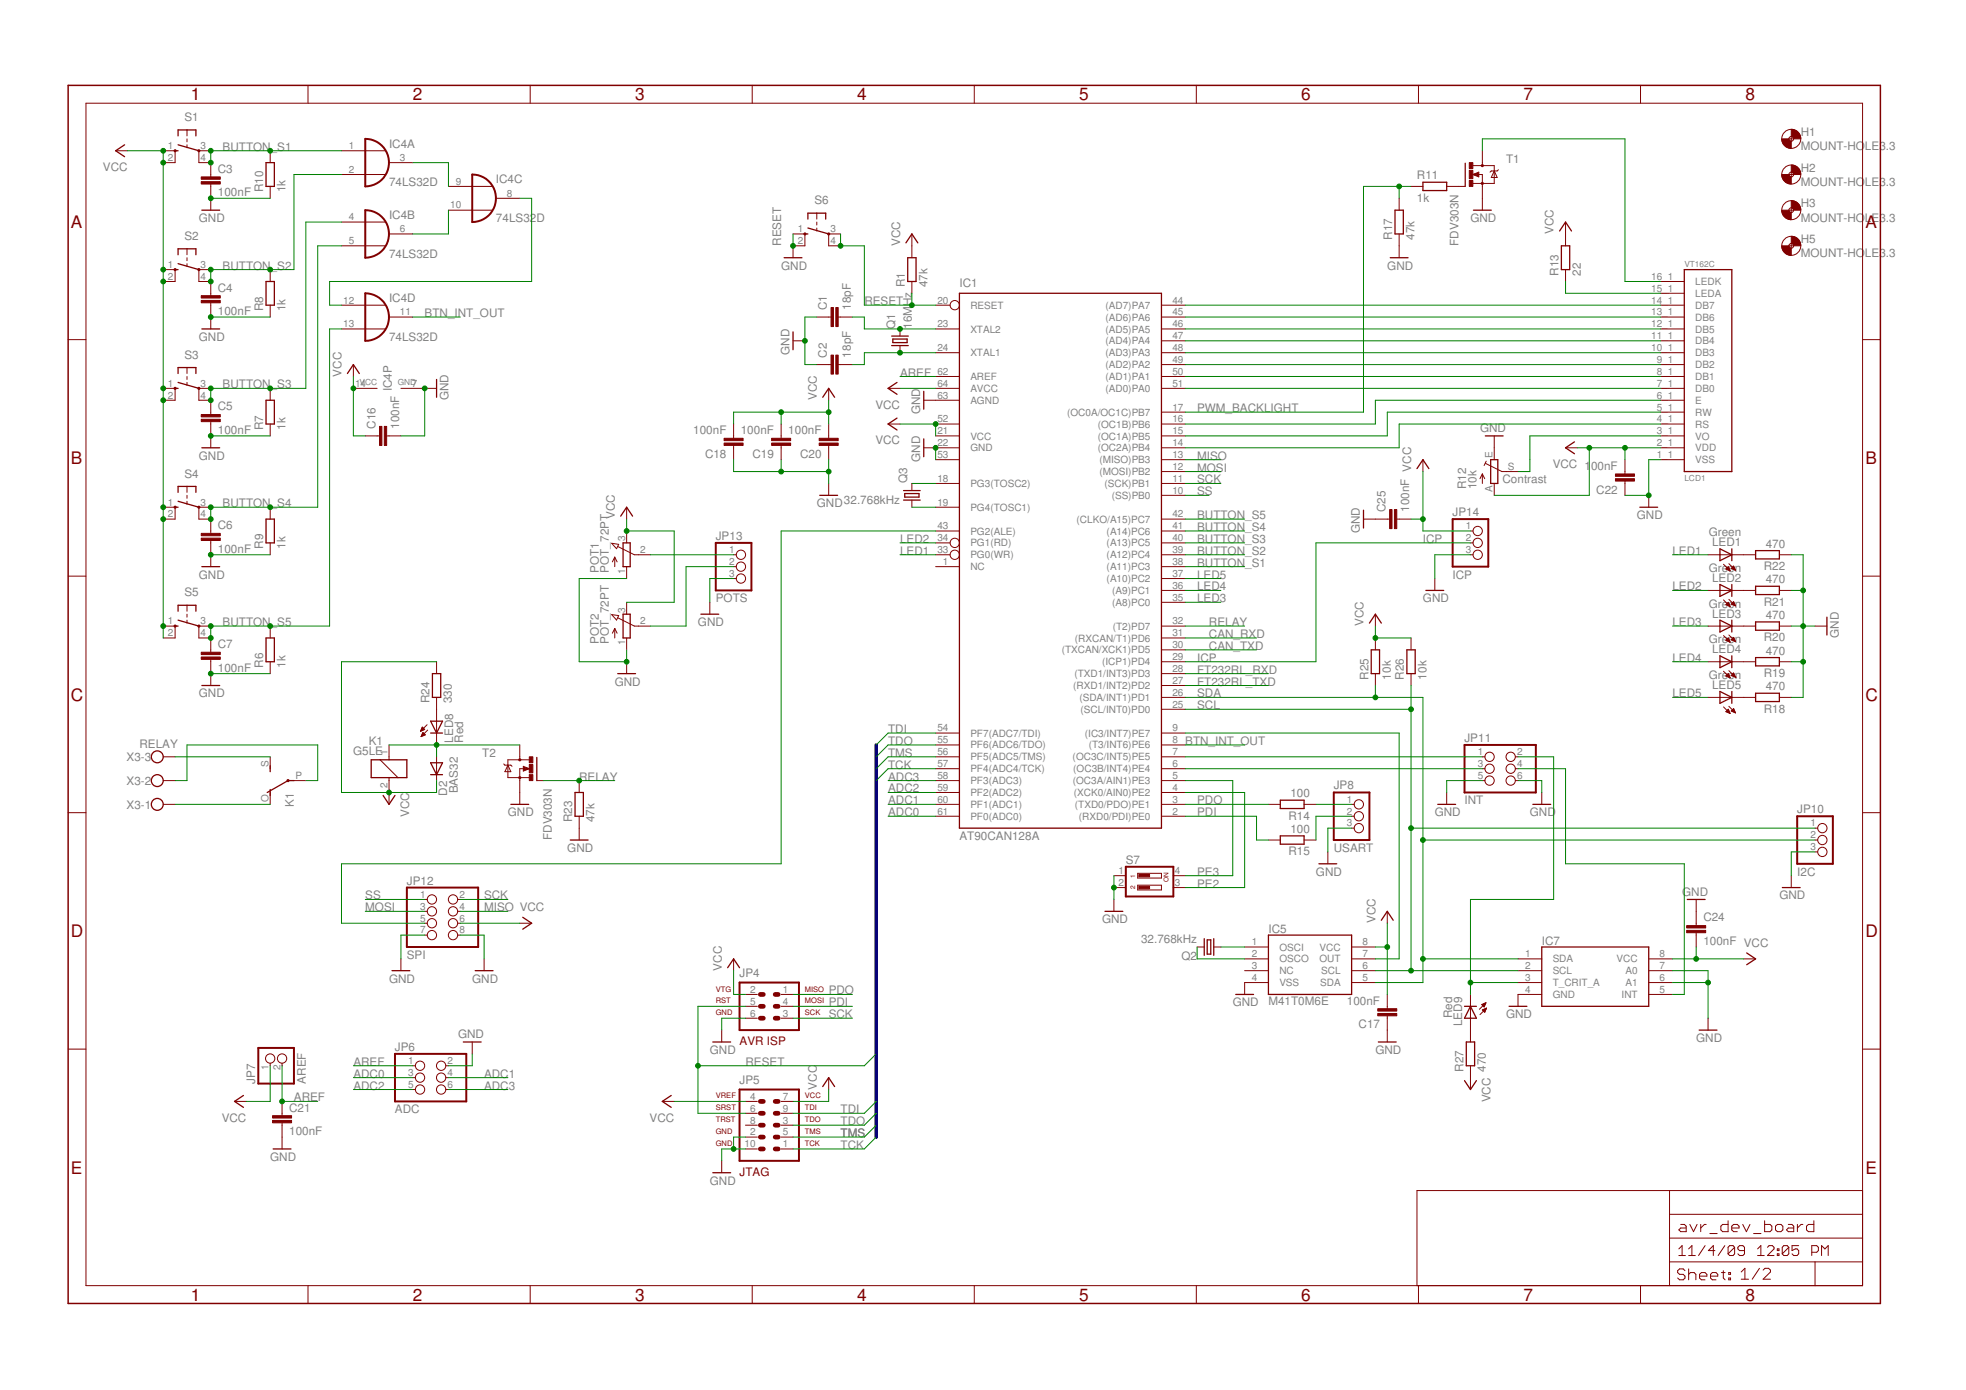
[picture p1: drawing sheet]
<svg xmlns="http://www.w3.org/2000/svg" width="420mm" height="297mm" viewBox="0 0 420 297" stroke-linecap="round" stroke-linejoin="round" font-family="sans-serif">
<defs><g id="words">
<g font-size="3.7" fill="#800000">
<text x="40.8" y="21.5">1</text>
<text x="88.3" y="21.5">2</text>
<text x="135.7" y="21.5">3</text>
<text x="183.2" y="21.5">4</text>
<text x="230.6" y="21.5">5</text>
<text x="278.1" y="21.5">6</text>
<text x="325.6" y="21.5">7</text>
<text x="373" y="21.5">8</text>
<text x="15.2" y="48.6">A</text>
<text x="398.7" y="48.6">A</text>
<text x="15.2" y="99.2">B</text>
<text x="398.7" y="99.2">B</text>
<text x="15.2" y="149.7">C</text>
<text x="398.7" y="149.7">C</text>
<text x="15.2" y="200.2">D</text>
<text x="398.7" y="200.2">D</text>
<text x="15.2" y="250.8">E</text>
<text x="398.7" y="250.8">E</text>
<text x="40.8" y="277.9">1</text>
<text x="88.3" y="277.9">2</text>
<text x="135.7" y="277.9">3</text>
<text x="183.2" y="277.9">4</text>
<text x="230.6" y="277.9">5</text>
<text x="278.1" y="277.9">6</text>
<text x="325.6" y="277.9">7</text>
<text x="373" y="277.9">8</text>
</g>
<g font-size="2.5" fill="#808080">
<text x="39.4" y="25.9">S1</text>
<text x="384.9" y="29.1">H1</text>
<text x="47.6" y="32.2">BUTTON_S1</text>
<text x="83.1" y="31.6">IC4A</text>
<text x="321.9" y="34.7">T1</text>
<text x="384.9" y="32.1">MOUNT-HO</text>
<text x="398.6" y="32.1">LE3.3</text>
<text x="22" y="36.5">VCC</text>
<text x="46.6" y="42">100nF</text>
<text x="46.6" y="36.9">C3</text>
<text x="56.2" y="41.1" transform="rotate(-90 56.2 41.1)">R10</text>
<text x="61" y="41.1" transform="rotate(-90 61 41.1)">1k</text>
<text x="83.1" y="39.8">74LS32D</text>
<text x="106" y="39.2">IC4C</text>
<text x="302.8" y="38.3">R11</text>
<text x="384.9" y="39.8">MOUNT-HO</text>
<text x="384.9" y="36.7">H2</text>
<text x="398.6" y="39.8">LE3.3</text>
<text x="42.5" y="47.4">GND</text>
<text x="83.1" y="46.8">IC4B</text>
<text x="106" y="47.4">74LS32D</text>
<text x="174" y="43.6">S6</text>
<text x="302.8" y="43.1">1k</text>
<text x="314.2" y="47.4">GND</text>
<text x="384.9" y="47.4">MOUNT-HO</text>
<text x="384.9" y="44.3">H3</text>
<text x="398.6" y="47.4">LE3.3</text>
<text x="39.4" y="51.3">S2</text>
<text x="166.9" y="52.5" transform="rotate(-90 166.9 52.5)">RESET</text>
<text x="192.3" y="52.5" transform="rotate(-90 192.3 52.5)">VCC</text>
<text x="297.5" y="51.3" transform="rotate(-90 297.5 51.3)">R17</text>
<text x="302.3" y="51.3" transform="rotate(-90 302.3 51.3)">47k</text>
<text x="311.7" y="52.5" transform="rotate(-90 311.7 52.5)">FDV303N</text>
<text x="332" y="50" transform="rotate(-90 332 50)">VCC</text>
<text x="384.9" y="51.9">H5</text>
<text x="47.6" y="57.6">BUTTON_S2</text>
<text x="83.1" y="55.1">74LS32D</text>
<text x="166.9" y="57.6">GND</text>
<text x="296.5" y="57.6">GND</text>
<text x="333.1" y="58.9" transform="rotate(-90 333.1 58.9)">R13</text>
<text x="337.9" y="58.9" transform="rotate(-90 337.9 58.9)">22</text>
<text x="384.9" y="55">MOUNT-HO</text>
<text x="398.6" y="55">LE3.3</text>
<text x="46.6" y="62.3">C4</text>
<text x="83.1" y="64.6">IC4D</text>
<text x="184.7" y="65.2">RESET</text>
<text x="193.4" y="61.4" transform="rotate(-90 193.4 61.4)">R1</text>
<text x="198.2" y="61.4" transform="rotate(-90 198.2 61.4)">47k</text>
<text x="205" y="61.4">IC1</text>
<text x="46.6" y="67.4">100nF</text>
<text x="56.2" y="66.5" transform="rotate(-90 56.2 66.5)">R8</text>
<text x="61" y="66.5" transform="rotate(-90 61 66.5)">1k</text>
<text x="90.8" y="67.8">BTN_INT_OUT</text>
<text x="176.7" y="66.2" transform="rotate(-90 176.7 66.2)">C1</text>
<text x="181.8" y="66.2" transform="rotate(-90 181.8 66.2)">18pF</text>
<text x="191.3" y="70.3" transform="rotate(-90 191.3 70.3)">Q1</text>
<text x="194.9" y="70.3" transform="rotate(-90 194.9 70.3)">16MHz</text>
<text x="39.4" y="76.7">S3</text>
<text x="42.5" y="72.8">GND</text>
<text x="83.1" y="72.8">74LS32D</text>
<text x="168.7" y="75.8" transform="rotate(-90 168.7 75.8)">GND</text>
<text x="176.7" y="76.4" transform="rotate(-90 176.7 76.4)">C2</text>
<text x="181.8" y="76.4" transform="rotate(-90 181.8 76.4)">18pF</text>
<text x="47.6" y="83">BUTTON</text>
<text x="57.8" y="83">_S3</text>
<text x="73" y="80.5" transform="rotate(-90 73 80.5)">VCC</text>
<text x="83.8" y="83.6" transform="rotate(-90 83.8 83.6)">IC4P</text>
<text x="192.3" y="80.5">AREF</text>
<text x="46.6" y="87.7">C5</text>
<text x="95.8" y="85.5" transform="rotate(-90 95.8 85.5)">GND</text>
<text x="174.6" y="85.5" transform="rotate(-90 174.6 85.5)">VCC</text>
<text x="187.1" y="87.3">VCC</text>
<text x="196.7" y="88.5" transform="rotate(-90 196.7 88.5)">GND</text>
<text x="255.8" y="88.1">PWM_BACKLIGHT</text>
<text x="46.6" y="92.8">100nF</text>
<text x="56.2" y="91.9" transform="rotate(-90 56.2 91.9)">R7</text>
<text x="61" y="91.9" transform="rotate(-90 61 91.9)">1k</text>
<text x="80.2" y="91.6" transform="rotate(-90 80.2 91.6)">C16</text>
<text x="85.3" y="91.6" transform="rotate(-90 85.3 91.6)">100nF</text>
<text x="148.2" y="92.8">100nF</text>
<text x="158.3" y="92.8">100nF</text>
<text x="168.5" y="92.8">100nF</text>
<text x="187.1" y="94.9">VCC</text>
<text x="316.3" y="92.4">GND</text>
<text x="42.5" y="98.2">GND</text>
<text x="150.7" y="97.9">C18</text>
<text x="160.8" y="97.9">C19</text>
<text x="171" y="97.9">C20</text>
<text x="196.7" y="98.7" transform="rotate(-90 196.7 98.7)">GND</text>
<text x="255.8" y="98.2">MISO</text>
<text x="255.8" y="100.8">MOSI</text>
<text x="331.8" y="100">VCC 1</text>
<text x="340" y="100.4">00nF</text>
<text x="39.4" y="102">S4</text>
<text x="180.4" y="107.6">32.768kHz</text>
<text x="193.9" y="103.3" transform="rotate(-90 193.9 103.3)">Q3</text>
<text x="255.8" y="103.3">SCK</text>
<text x="255.8" y="105.9">SS</text>
<text x="313.4" y="104.6" transform="rotate(-90 313.4 104.6)">R12</text>
<text x="315.5" y="104.6" transform="rotate(-90 315.5 104.6)">10k</text>
<text x="321.1" y="103.3">Contrast</text>
<text x="341.1" y="105.5">C22</text>
<text x="46.6" y="113.1">C6</text>
<text x="47.6" y="108.4">BUTTON</text>
<text x="57.8" y="108.4">_S4</text>
<text x="131.4" y="110.9" transform="rotate(-90 131.4 110.9)">VCC</text>
<text x="174.6" y="108.4">GND</text>
<text x="255.8" y="113.5">BUTTON_S4</text>
<text x="255.8" y="110.9">BUTTON_S5</text>
<text x="290.6" y="113.9" transform="rotate(-90 290.6 113.9)">GND</text>
<text x="296.1" y="109.4" transform="rotate(-90 296.1 109.4)">C25</text>
<text x="301.2" y="109.4" transform="rotate(-90 301.2 109.4)">100nF VCC</text>
<text x="310.4" y="110.3">JP14</text>
<text x="349.8" y="110.9">GND</text>
<text x="46.6" y="118.2">100nF</text>
<text x="56.2" y="117.3" transform="rotate(-90 56.2 117.3)">R9</text>
<text x="61" y="117.3" transform="rotate(-90 61 117.3)">1k</text>
<text x="153" y="115.4">JP13</text>
<text x="192.3" y="118.6">LED1</text>
<text x="192.3" y="116">LED2</text>
<text x="255.8" y="118.6">BUTTON_S2</text>
<text x="255.8" y="116">BUTTON_S3</text>
<text x="304.1" y="116">ICP</text>
<text x="357.4" y="118.6">LED1</text>
<text x="365.2" y="114.6">Green</text>
<text x="365.9" y="116.8">LED1</text>
<text x="377.4" y="117">470</text>
<text x="42.5" y="123.6">GND</text>
<text x="128" y="122.4" transform="rotate(-90 128 122.4)">POT1</text>
<text x="130.1" y="122.4" transform="rotate(-90 130.1 122.4)">POT_72PT</text>
<text x="255.8" y="121.1">BUTTON_S1</text>
<text x="255.8" y="123.6">LED5</text>
<text x="310.4" y="123.6">ICP</text>
<text x="365.2" y="122.2">Green</text>
<text x="365.9" y="124.4">LED2</text>
<text x="377" y="121.8">R22</text>
<text x="377.4" y="124.6">470</text>
<text x="39.4" y="127.4">S5</text>
<text x="153" y="128.7">POTS</text>
<text x="255.8" y="128.7">LED3</text>
<text x="255.8" y="126.2">LED4</text>
<text x="304.1" y="128.7">GND</text>
<text x="357.4" y="126.2">LED2</text>
<text x="365.2" y="129.9">Green</text>
<text x="377" y="129.4">R21</text>
<text x="47.6" y="133.8">BUTTON_S5</text>
<text x="128" y="137.6" transform="rotate(-90 128 137.6)">POT2</text>
<text x="130.1" y="137.6" transform="rotate(-90 130.1 137.6)">POT_72PT</text>
<text x="149.2" y="133.8">GND</text>
<text x="258.4" y="136.3">CAN_RXD</text>
<text x="258.4" y="133.8">RELAY</text>
<text x="291.4" y="133.8" transform="rotate(-90 291.4 133.8)">VCC</text>
<text x="357.4" y="133.8">LED3</text>
<text x="365.2" y="137.5">Green</text>
<text x="365.9" y="132">LED3</text>
<text x="377" y="137.1">R20</text>
<text x="377.4" y="132.3">470</text>
<text x="393" y="136.3" transform="rotate(-90 393 136.3)">GND</text>
<text x="46.6" y="143.6">100nF</text>
<text x="46.6" y="138.5">C7</text>
<text x="56.2" y="142.7" transform="rotate(-90 56.2 142.7)">R6</text>
<text x="61" y="142.7" transform="rotate(-90 61 142.7)">1k</text>
<text x="255.8" y="144">FT232RL_RXD</text>
<text x="255.8" y="141.4">ICP</text>
<text x="258.4" y="138.9">CAN_TXD</text>
<text x="357.4" y="141.4">LED4</text>
<text x="365.9" y="139.6">LED4</text>
<text x="377.4" y="139.9">470</text>
<text x="42.5" y="149">GND</text>
<text x="131.4" y="146.5">GND</text>
<text x="255.8" y="146.5">FT232RL_TXD</text>
<text x="255.8" y="149">SDA</text>
<text x="292.4" y="145.2" transform="rotate(-90 292.4 145.2)">R25</text>
<text x="297.2" y="145.2" transform="rotate(-90 297.2 145.2)">10k</text>
<text x="300.1" y="145.2" transform="rotate(-90 300.1 145.2)">R26</text>
<text x="304.9" y="145.2" transform="rotate(-90 304.9 145.2)">10k</text>
<text x="357.4" y="149">LED5</text>
<text x="365.2" y="145.1">Green</text>
<text x="365.9" y="147.3">LED5</text>
<text x="377" y="144.7">R19</text>
<text x="377.4" y="147.5">470</text>
<text x="91.8" y="150.3" transform="rotate(-90 91.8 150.3)">R24</text>
<text x="96.6" y="150.3" transform="rotate(-90 96.6 150.3)">330</text>
<text x="255.8" y="151.6">SCL</text>
<text x="377" y="152.3">R18</text>
<text x="29.8" y="159.8">RELAY</text>
<text x="75.5" y="161.3">G5LE</text>
<text x="78.8" y="159.2">K1</text>
<text x="96.8" y="158.7" transform="rotate(-90 96.8 158.7)">LED8</text>
<text x="99" y="158.7" transform="rotate(-90 99 158.7)">Red</text>
<text x="103.1" y="161.7">T2</text>
<text x="189.8" y="161.7">TMS</text>
<text x="189.8" y="159.2">TDO</text>
<text x="189.8" y="156.6">TDI</text>
<text x="253.3" y="159.2">BTN_INT_OUT</text>
<text x="313" y="158.6">JP11</text>
<text x="27" y="167.7">X3-2</text>
<text x="27" y="162.6">X3-3</text>
<text x="123.8" y="166.8">RELAY</text>
<text x="189.8" y="164.3">TCK</text>
<text x="189.8" y="166.8">ADC3</text>
<text x="27" y="172.8">X3-1</text>
<text x="62.8" y="172.4" transform="rotate(-90 62.8 172.4)">K1</text>
<text x="95.6" y="170" transform="rotate(-90 95.6 170)">D2</text>
<text x="97.8" y="169.5" transform="rotate(-90 97.8 169.5)">BAS32</text>
<text x="189.8" y="169.3">ADC2</text>
<text x="189.8" y="171.9">ADC1</text>
<text x="255.8" y="171.9">PDO</text>
<text x="275.8" y="170.4">100</text>
<text x="285" y="168.7">JP8</text>
<text x="313" y="171.9">INT</text>
<text x="384.1" y="173.8">JP10</text>
<text x="87.5" y="174.6" transform="rotate(-90 87.5 174.6)">VCC</text>
<text x="108.5" y="174.4">GND</text>
<text x="117.9" y="179.5" transform="rotate(-90 117.9 179.5)">FDV303N</text>
<text x="122.3" y="175.7" transform="rotate(-90 122.3 175.7)">R23</text>
<text x="127.1" y="175.7" transform="rotate(-90 127.1 175.7)">47k</text>
<text x="189.8" y="174.4">ADC0</text>
<text x="205" y="179.5">AT90CAN128A</text>
<text x="255.8" y="174.4">PDI</text>
<text x="275.4" y="175.2">R14</text>
<text x="275.8" y="178">100</text>
<text x="306.6" y="174.4">GND</text>
<text x="326.9" y="174.4">GND</text>
<text x="121.2" y="182">GND</text>
<text x="240.6" y="184.6">S7</text>
<text x="275.4" y="182.8">R15</text>
<text x="285" y="182">USART</text>
<text x="86.9" y="189">JP12</text>
<text x="255.8" y="189.7">PE2</text>
<text x="255.8" y="187.1">PE3</text>
<text x="281.2" y="187.1">GND</text>
<text x="359.5" y="191.4">GND</text>
<text x="384.1" y="187.1">I2C</text>
<text x="78.1" y="192.2">SS</text>
<text x="78.1" y="194.7">MOSI</text>
<text x="103.5" y="192.2">SCK</text>
<text x="103.5" y="194.7">MISO VCC</text>
<text x="235.5" y="197.3">GND</text>
<text x="293.9" y="197.3" transform="rotate(-90 293.9 197.3)">VCC</text>
<text x="364" y="196.9">C24</text>
<text x="380.3" y="192.2">GND</text>
<text x="243.9" y="201.6">32.768kHz</text>
<text x="271.1" y="199.3">IC5</text>
<text x="329.5" y="201.9">IC7</text>
<text x="364" y="202">100nF VCC</text>
<text x="83.1" y="210">GND</text>
<text x="86.9" y="204.9">SPI</text>
<text x="100.9" y="210">GND</text>
<text x="154.2" y="207.4" transform="rotate(-90 154.2 207.4)">VCC</text>
<text x="158.1" y="208.7">JP4</text>
<text x="252.5" y="205.2">Q2</text>
<text x="177.1" y="215.1">PDI</text>
<text x="177.1" y="212.5">PDO</text>
<text x="263.5" y="215.1">GND</text>
<text x="271.1" y="214.8">M41T0M6E</text>
<text x="287.8" y="214.7">100nF</text>
<text x="97.9" y="221.9">GND</text>
<text x="177.1" y="217.6">SCK</text>
<text x="290.4" y="219.8">C17</text>
<text x="310.3" y="217.6" transform="rotate(-90 310.3 217.6)">Red</text>
<text x="312.5" y="219.3" transform="rotate(-90 312.5 219.3)">LED9</text>
<text x="321.9" y="217.6">GND</text>
<text x="75.5" y="227.8">AREF</text>
<text x="84.4" y="224.6">JP6</text>
<text x="151.7" y="225.2">GND</text>
<text x="159.3" y="227.8">RESET</text>
<text x="293.9" y="225.2">GND</text>
<text x="362.5" y="222.7">GND</text>
<text x="54.6" y="231.6" transform="rotate(-90 54.6 231.6)">JP7</text>
<text x="65.4" y="231.6" transform="rotate(-90 65.4 231.6)">AREF</text>
<text x="75.5" y="230.3">ADC0</text>
<text x="75.5" y="232.8">ADC2</text>
<text x="103.5" y="230.3">ADC1</text>
<text x="103.5" y="232.8">ADC3</text>
<text x="158.1" y="231.6">JP5</text>
<text x="174.6" y="232.8" transform="rotate(-90 174.6 232.8)">VCC</text>
<text x="312.7" y="229" transform="rotate(-90 312.7 229)">R27</text>
<text x="317.5" y="229" transform="rotate(-90 317.5 229)">470</text>
<text x="47.4" y="239.7">VCC</text>
<text x="61.8" y="237.5">C21</text>
<text x="62.8" y="235.4">AREF</text>
<text x="84.4" y="237.9">ADC</text>
<text x="138.8" y="239.7">VCC</text>
<text x="179.6" y="237.9">TDI</text>
<text x="318.6" y="235.6" transform="rotate(-90 318.6 235.6)">VCC</text>
<text x="61.8" y="242.6">100nF</text>
<text x="179.6" y="245.5">TCK</text>
<text x="179.6" y="243">TMS</text>
<text x="179.6" y="240.5">TDO</text>
<text x="57.7" y="248.1">GND</text>
<text x="151.7" y="253.2">GND</text>
</g>
<g font-size="2.5" fill="#800000">
<text x="158.1" y="223.3">AVR ISP</text>
<text x="158.1" y="251.2">JTAG</text>
</g>
<g font-size="2.1" fill="#808080">
<text x="35.9" y="31.9">1</text>
<text x="35.9" y="34.4">2</text>
<text x="42.9" y="31.9">3</text>
<text x="42.9" y="34.4">4</text>
<text x="74.5" y="31.9">1</text>
<text x="85.5" y="34.4">3</text>
<text x="74.5" y="36.9">2</text>
<text x="97.4" y="39.5">9</text>
<text x="74.5" y="47.1">4</text>
<text x="96.2" y="44.6">10</text>
<text x="108.3" y="42">8</text>
<text x="74.5" y="52.2">5</text>
<text x="85.5" y="49.6">6</text>
<text x="170.5" y="49.6">1</text>
<text x="170.5" y="52.2">2</text>
<text x="177.5" y="49.6">3</text>
<text x="177.5" y="52.2">4</text>
<text x="35.9" y="57.2">1</text>
<text x="35.9" y="59.8">2</text>
<text x="42.9" y="57.2">3</text>
<text x="42.9" y="59.8">4</text>
<text x="352.9" y="59.8">16_1</text>
<text x="73.3" y="64.9">12</text>
<text x="200.3" y="64.9">20</text>
<text x="207.4" y="66">RESET</text>
<text x="236.3" y="66">(AD7)PA7</text>
<text x="250.6" y="64.9">44</text>
<text x="352.9" y="64.9">14_1</text>
<text x="352.9" y="62.3">15_1</text>
<text x="362.3" y="66">DB7</text>
<text x="362.3" y="63.4">LEDA</text>
<text x="362.3" y="60.9">LEDK</text>
<text x="73.3" y="69.9">13</text>
<text x="85.5" y="67.4">11</text>
<text x="200.3" y="69.9">23</text>
<text x="207.4" y="71.1">XTAL2</text>
<text x="236.3" y="68.5">(AD6)PA6</text>
<text x="236.3" y="71.1">(AD5)PA5</text>
<text x="250.6" y="67.4">45</text>
<text x="250.6" y="69.9">46</text>
<text x="352.9" y="69.9">12_1</text>
<text x="352.9" y="67.4">13_1</text>
<text x="362.3" y="71.1">DB5</text>
<text x="362.3" y="68.5">DB6</text>
<text x="200.3" y="75">24</text>
<text x="207.4" y="76.1">XTAL1</text>
<text x="236.3" y="73.6">(AD4)PA4</text>
<text x="236.3" y="76.1">(AD3)PA3</text>
<text x="250.6" y="72.5">47</text>
<text x="250.6" y="75">48</text>
<text x="250.6" y="77.6">49</text>
<text x="352.9" y="75">10_1</text>
<text x="352.9" y="72.5">11_1</text>
<text x="354.1" y="77.6">9_1</text>
<text x="362.3" y="76.1">DB3</text>
<text x="362.3" y="73.6">DB4</text>
<text x="35.9" y="82.6">1</text>
<text x="42.9" y="82.6">3</text>
<text x="75.9" y="82.6">14</text>
<text x="88" y="82.6">7</text>
<text x="200.3" y="82.6">64</text>
<text x="200.3" y="80.1">62</text>
<text x="207.4" y="83.8">AVCC</text>
<text x="207.4" y="81.2">AREF</text>
<text x="236.3" y="78.7">(AD2)PA2</text>
<text x="236.3" y="81.2">(AD1)PA1</text>
<text x="236.3" y="83.8">(AD0)PA0</text>
<text x="250.6" y="80.1">50</text>
<text x="250.6" y="82.6">51</text>
<text x="354.1" y="82.6">7_1</text>
<text x="354.1" y="80.1">8_1</text>
<text x="362.3" y="83.8">DB0</text>
<text x="362.3" y="81.2">DB1</text>
<text x="362.3" y="78.7">DB2</text>
<text x="35.9" y="85.2">2</text>
<text x="42.9" y="85.2">4</text>
<text x="200.3" y="85.2">63</text>
<text x="207.4" y="86.3">AGND</text>
<text x="228.1" y="88.8">(OC0A/OC1C)PB7</text>
<text x="250.6" y="87.7">17</text>
<text x="354.1" y="87.7">5_1</text>
<text x="354.1" y="85.2">6_1</text>
<text x="362.3" y="88.8">RW</text>
<text x="362.3" y="86.3">E</text>
<text x="200.3" y="90.3">52</text>
<text x="200.3" y="92.8">21</text>
<text x="200.3" y="95.3">22</text>
<text x="207.4" y="93.9">VCC</text>
<text x="234.6" y="91.4">(OC1B)PB6</text>
<text x="234.6" y="93.9">(OC1A)PB5</text>
<text x="250.6" y="90.3">16</text>
<text x="250.6" y="92.8">15</text>
<text x="250.6" y="95.3">14</text>
<text x="354.1" y="95.3">2_1</text>
<text x="354.1" y="92.8">3_1</text>
<text x="354.1" y="90.3">4_1</text>
<text x="362.3" y="93.9">VO</text>
<text x="362.3" y="91.4">RS</text>
<text x="200.3" y="97.9">53</text>
<text x="207.4" y="96.5">GND</text>
<text x="234.6" y="96.5">(OC2A)PB4</text>
<text x="235" y="99">(MISO)PB3</text>
<text x="235" y="101.5">(MOSI)PB2</text>
<text x="250.6" y="97.9">13</text>
<text x="250.6" y="100.4">12</text>
<text x="319" y="97.9" transform="rotate(-90 319 97.9)">E</text>
<text x="322.2" y="100.4">S</text>
<text x="354.1" y="97.9">1_1</text>
<text x="362.3" y="99">VSS</text>
<text x="362.3" y="96.5">VDD</text>
<text x="200.3" y="103">18</text>
<text x="207.4" y="104.1">PG3(TOSC2)</text>
<text x="236" y="104.1">(SCK)PB1</text>
<text x="237.6" y="106.6">(SS)PB0</text>
<text x="250.6" y="103">11</text>
<text x="250.6" y="105.5">10</text>
<text x="319" y="105.1" transform="rotate(-90 319 105.1)">A</text>
<text x="35.9" y="108">1</text>
<text x="35.9" y="110.6">2</text>
<text x="42.9" y="108">3</text>
<text x="42.9" y="110.6">4</text>
<text x="200.3" y="108">19</text>
<text x="200.3" y="113.1">43</text>
<text x="207.4" y="109.2">PG4(TOSC1)</text>
<text x="230.1" y="111.7">(CLKO/A15)PC7</text>
<text x="250.6" y="110.6">42</text>
<text x="250.6" y="113.1">41</text>
<text x="313.3" y="113.1">1</text>
<text x="133.6" y="115.7" transform="rotate(-90 133.6 115.7)">3</text>
<text x="136.8" y="118.2">2</text>
<text x="155.8" y="118.2">1</text>
<text x="200.3" y="118.2">33</text>
<text x="200.3" y="115.7">34</text>
<text x="207.4" y="119.3">PG0(WR)</text>
<text x="207.4" y="116.8">PG1(RD)</text>
<text x="207.4" y="114.2">PG2(ALE)</text>
<text x="236.5" y="114.2">(A14)PC6</text>
<text x="236.5" y="116.8">(A13)PC5</text>
<text x="236.5" y="119.3">(A12)PC4</text>
<text x="250.6" y="115.7">40</text>
<text x="250.6" y="118.2">39</text>
<text x="313.3" y="115.7">2</text>
<text x="313.3" y="118.2">3</text>
<text x="133.6" y="122.6" transform="rotate(-90 133.6 122.6)">1</text>
<text x="155.8" y="120.7">2</text>
<text x="155.8" y="123.3">3</text>
<text x="201.5" y="120.7">1</text>
<text x="207.4" y="121.9">NC</text>
<text x="236.5" y="121.9">(A11)PC3</text>
<text x="236.5" y="124.4">(A10)PC2</text>
<text x="250.6" y="120.7">38</text>
<text x="250.6" y="123.3">37</text>
<text x="250.6" y="125.8">36</text>
<text x="133.6" y="130.9" transform="rotate(-90 133.6 130.9)">3</text>
<text x="237.7" y="126.9">(A9)PC1</text>
<text x="237.7" y="129.5">(A8)PC0</text>
<text x="250.6" y="128.4">35</text>
<text x="35.9" y="133.4">1</text>
<text x="35.9" y="136">2</text>
<text x="42.9" y="133.4">3</text>
<text x="42.9" y="136">4</text>
<text x="133.6" y="137.9" transform="rotate(-90 133.6 137.9)">1</text>
<text x="136.8" y="133.4">2</text>
<text x="229.7" y="137.1">(RXCAN/T1)PD6</text>
<text x="237.8" y="134.6">(T2)PD7</text>
<text x="250.6" y="133.4">32</text>
<text x="250.6" y="136">31</text>
<text x="226.9" y="139.6">(TXCAN/XCK1)PD5</text>
<text x="235.5" y="142.2">(ICP1)PD4</text>
<text x="250.6" y="138.5">30</text>
<text x="250.6" y="141.1">29</text>
<text x="250.6" y="143.6">28</text>
<text x="229.4" y="147.3">(RXD1/INT2)PD2</text>
<text x="229.6" y="144.7">(TXD1/INT3)PD3</text>
<text x="230.7" y="149.8">(SDA/INT1)PD1</text>
<text x="250.6" y="146.1">27</text>
<text x="250.6" y="148.7">26</text>
<text x="230.9" y="152.3">(SCL/INT0)PD0</text>
<text x="250.6" y="151.2">25</text>
<text x="82.8" y="161.4" transform="rotate(-90 82.8 161.4)">1</text>
<text x="200.3" y="161.4">56</text>
<text x="200.3" y="158.8">55</text>
<text x="200.3" y="156.3">54</text>
<text x="207.4" y="159.9">PF6(ADC6/TDO)</text>
<text x="207.4" y="157.4">PF7(ADC7/TDI)</text>
<text x="231.9" y="157.4">(IC3/INT7)PE7</text>
<text x="232.7" y="160">(T3/INT6)PE6</text>
<text x="250.6" y="161.4">7</text>
<text x="250.6" y="158.8">8</text>
<text x="250.6" y="156.3">9</text>
<text x="315.8" y="161.4">1</text>
<text x="324.2" y="161.4">2</text>
<text x="57.4" y="163.9" transform="rotate(-90 57.4 163.9)">S</text>
<text x="63.2" y="166.5">P</text>
<text x="200.3" y="166.5">58</text>
<text x="200.3" y="163.9">57</text>
<text x="207.4" y="167.6">PF3(ADC3)</text>
<text x="207.4" y="165">PF4(ADC4/TCK)</text>
<text x="207.4" y="162.5">PF5(ADC5/TMS)</text>
<text x="229.2" y="162.5">(OC3C/INT5)PE5</text>
<text x="229.3" y="167.6">(OC3A/AIN1)PE3</text>
<text x="229.4" y="165">(OC3B/INT4)PE4</text>
<text x="250.6" y="166.5">5</text>
<text x="250.6" y="163.9">6</text>
<text x="315.8" y="163.9">3</text>
<text x="315.8" y="166.5">5</text>
<text x="324.2" y="163.9">4</text>
<text x="324.2" y="166.5">6</text>
<text x="57.4" y="171.4" transform="rotate(-90 57.4 171.4)">O</text>
<text x="82.8" y="168.3" transform="rotate(-90 82.8 168.3)">2</text>
<text x="200.3" y="171.5">60</text>
<text x="200.3" y="169">59</text>
<text x="207.4" y="172.6">PF1(ADC1)</text>
<text x="207.4" y="170.1">PF2(ADC2)</text>
<text x="229.5" y="170.1">(XCK0/AIN0)PE2</text>
<text x="229.7" y="172.6">(TXD0/PDO)PE1</text>
<text x="250.6" y="171.5">3</text>
<text x="250.6" y="169">4</text>
<text x="287.9" y="171.5">1</text>
<text x="200.3" y="174.1">61</text>
<text x="207.4" y="175.2">PF0(ADC0)</text>
<text x="230.6" y="175.2">(RXD0/PDI)PE0</text>
<text x="250.6" y="174.1">2</text>
<text x="287.9" y="174.1">2</text>
<text x="287.9" y="176.6">3</text>
<text x="386.9" y="176.6">1</text>
<text x="386.9" y="179.1">2</text>
<text x="386.9" y="181.7">3</text>
<text x="89.8" y="191.8">1</text>
<text x="98.2" y="191.8">2</text>
<text x="239.1" y="186.8">1</text>
<text x="239.1" y="189.3">2</text>
<text x="251.1" y="189.3">3</text>
<text x="251.1" y="186.8">4</text>
<text x="89.8" y="194.4">3</text>
<text x="89.8" y="196.9">5</text>
<text x="98.2" y="194.4">4</text>
<text x="98.2" y="196.9">6</text>
<text x="89.8" y="199.5">7</text>
<text x="98.2" y="199.5">8</text>
<text x="267.6" y="202">1</text>
<text x="273.4" y="203.1">OSCI</text>
<text x="282" y="203.1">VCC</text>
<text x="291.2" y="202">8</text>
<text x="267.6" y="204.5">2</text>
<text x="267.6" y="207.1">3</text>
<text x="267.6" y="209.6">4</text>
<text x="273.4" y="205.7">OSCO</text>
<text x="273.4" y="208.2">NC</text>
<text x="282" y="205.7">OUT</text>
<text x="282.4" y="208.2">SCL</text>
<text x="291.2" y="204.5">7</text>
<text x="291.2" y="207.1">6</text>
<text x="291.2" y="209.6">5</text>
<text x="326" y="204.5">1</text>
<text x="326" y="207.1">2</text>
<text x="326" y="209.6">3</text>
<text x="331.8" y="205.7">SDA</text>
<text x="331.8" y="208.2">SCL</text>
<text x="345.5" y="205.7">VCC</text>
<text x="347.4" y="208.2">A0</text>
<text x="354.7" y="204.5">8</text>
<text x="354.7" y="207.1">7</text>
<text x="354.7" y="209.6">6</text>
<text x="160.3" y="212.2">2</text>
<text x="160.3" y="214.7">5</text>
<text x="167.3" y="212.2">1</text>
<text x="167.3" y="214.7">4</text>
<text x="273.4" y="210.7">VSS</text>
<text x="282.1" y="210.7">SDA</text>
<text x="326" y="212.2">4</text>
<text x="331.8" y="210.7">T_CRIT_A</text>
<text x="331.8" y="213.3">GND</text>
<text x="346.6" y="213.3">INT</text>
<text x="347.4" y="210.7">A1</text>
<text x="354.7" y="212.2">5</text>
<text x="160.3" y="217.2">6</text>
<text x="167.3" y="217.2">3</text>
<text x="87.2" y="227.4">1</text>
<text x="95.6" y="227.4">2</text>
<text x="57.4" y="228.7" transform="rotate(-90 57.4 228.7)">1</text>
<text x="59.9" y="228.7" transform="rotate(-90 59.9 228.7)">2</text>
<text x="87.2" y="229.9">3</text>
<text x="87.2" y="232.5">5</text>
<text x="95.6" y="229.9">4</text>
<text x="95.6" y="232.5">6</text>
<text x="160.3" y="235">4</text>
<text x="160.3" y="237.6">6</text>
<text x="167.3" y="235">7</text>
<text x="167.3" y="237.6">9</text>
<text x="159.1" y="245.2">10</text>
<text x="160.3" y="242.6">2</text>
<text x="160.3" y="240.1">8</text>
<text x="167.3" y="245.2">1</text>
<text x="167.3" y="240.1">3</text>
<text x="167.3" y="242.6">5</text>
</g>
<g font-size="1.8" fill="#808080">
<text x="360" y="57.1">VT162C</text>
<text x="76.8" y="82.4">VCC</text>
<text x="85" y="82.4">GND</text>
<text x="360" y="102.8">LCD1</text>
</g>
<g font-size="1.6" fill="#800000">
<text x="153" y="211.9">VTG</text>
<text x="153" y="214.4">RST</text>
<text x="172" y="214.4">MOSI</text>
<text x="172" y="211.9">MISO</text>
<text x="153" y="217">GND</text>
<text x="172" y="217">SCK</text>
<text x="153" y="234.7">VREF</text>
<text x="153" y="237.3">SRST</text>
<text x="153" y="239.8">TRST</text>
<text x="172" y="237.3">TDI</text>
<text x="172" y="239.8">TDO</text>
<text x="172" y="234.7">VCC</text>
<text x="153" y="242.4">GND</text>
<text x="153" y="244.9">GND</text>
<text x="172" y="242.4">TMS</text>
<text x="172" y="244.9">TCK</text>
</g>
<g font-size="1.4" fill="#800000">
<text x="242.6" y="190.1" transform="rotate(-90 242.6 190.1)">2</text>
<text x="242.6" y="187.7" transform="rotate(-90 242.6 187.7)">1</text>
<text x="249.7" y="188.5" transform="rotate(-90 249.7 188.5)">ON</text>
</g>
</g></defs>
<g fill="#800000" stroke="#800000" stroke-width=".21">
<path d="M302.8 274.7h54z"/>
<path d="M356.8 274.7h31.1z"/>
<path d="M387.9 274.7h10.2z"/>
<path d="M398.1 269.7v5z"/>
<path d="M398.1 264.6v5.1z"/>
<path d="M398.1 259.5v5.1z"/>
<path d="M398.1 254.4v5.1z"/>
<path d="M302.8 254.4v20.3z"/>
<path d="M302.8 254.4h54z"/>
<path d="M356.8 254.4h41.3z"/>
<path d="M387.9 269.7v5z"/>
<path d="M387.9 269.7h10.2z"/>
<path d="M356.8 269.7h31.1z"/>
<path d="M356.8 269.7v5z"/>
<path d="M356.8 264.6v5.1z"/>
<path d="M356.8 264.6h41.3z"/>
<path d="M356.8 259.5v5.1z"/>
<path d="M356.8 259.5h41.3z"/>
<path d="M356.8 254.4v5.1z"/>
<path d="M359.2 261.7h.8z"/>
<path d="M360 261.7l.4 .3z"/>
<path d="M360.4 262v1.2z"/>
<path d="M359.2 263.2h1.2z"/>
<path d="M358.8 262.8l.4 .4z"/>
<path d="M359.2 262.4l-.4 .4z"/>
<path d="M359.2 262.4h1.2z"/>
<path d="M361.1 261.7l.8 1.5z"/>
<path d="M362.7 261.7l-.8 1.5z"/>
<path d="M363.5 261.7v1.5z"/>
<path d="M363.5 262.4l.8-.7z"/>
<path d="M364.3 261.7h.3z"/>
<path d="M365.4 263.6h1.6z"/>
<path d="M369.3 260.9v2.3z"/>
<path d="M368.1 263.2h1.2z"/>
<path d="M367.8 262.8l.3 .4z"/>
<path d="M367.8 262v.8z"/>
<path d="M367.8 262l.3-.3z"/>
<path d="M368.1 261.7h1.2z"/>
<path d="M370.5 263.2h.8z"/>
<path d="M370.1 262.8l.4 .4z"/>
<path d="M370.1 262v.8z"/>
<path d="M370.1 262l.4-.3z"/>
<path d="M370.5 261.7h.8z"/>
<path d="M371.3 261.7l.4 .3z"/>
<path d="M371.7 262v.4z"/>
<path d="M370.1 262.4h1.6z"/>
<path d="M372.4 261.7l.8 1.5z"/>
<path d="M374 261.7l-.8 1.5z"/>
<path d="M374.8 263.6h1.5z"/>
<path d="M377.1 260.9v2.3z"/>
<path d="M377.1 263.2h1.2z"/>
<path d="M378.3 263.2l.4-.4z"/>
<path d="M378.7 262v.8z"/>
<path d="M378.3 261.7l.4 .3z"/>
<path d="M377.1 261.7h1.2z"/>
<path d="M379.9 263.2h.7z"/>
<path d="M380.6 263.2l.4-.4z"/>
<path d="M381 262v.8z"/>
<path d="M380.6 261.7l.4 .3z"/>
<path d="M379.9 261.7h.7z"/>
<path d="M379.4 262l.5-.3z"/>
<path d="M379.4 262v.8z"/>
<path d="M379.4 262.8l.5 .4z"/>
<path d="M382.2 261.7h.8z"/>
<path d="M383 261.7l.3 .3z"/>
<path d="M383.3 262v1.2z"/>
<path d="M382.2 263.2h1.1z"/>
<path d="M381.8 262.8l.4 .4z"/>
<path d="M382.2 262.4l-.4 .4z"/>
<path d="M382.2 262.4h1.1z"/>
<path d="M384.1 261.7v1.5z"/>
<path d="M384.1 262.4l.8-.7z"/>
<path d="M384.9 261.7h.4z"/>
<path d="M387.6 260.9v2.3z"/>
<path d="M386.5 263.2h1.1z"/>
<path d="M386.1 262.8l.4 .4z"/>
<path d="M386.1 262v.8z"/>
<path d="M386.1 262l.4-.3z"/>
<path d="M386.5 261.7h1.1z"/>
<path d="M359.5 266.2l-.7 .7z"/>
<path d="M359.5 266.2v2.1z"/>
<path d="M358.8 268.3h1.4z"/>
<path d="M360.9 266.9l.7-.7z"/>
<path d="M361.6 266.2v2.1z"/>
<path d="M360.9 268.3h1.4z"/>
<path d="M364.4 266.2l-1.4 2.1z"/>
<path d="M366.2 266.2v2.1z"/>
<path d="M366.2 266.2l-1.1 1z"/>
<path d="M365.1 267.2h1.4z"/>
<path d="M368.6 266.2l-1.4 2.1z"/>
<path d="M369.3 266.5v1.4z"/>
<path d="M369.6 266.2l-.3 .3z"/>
<path d="M369.6 266.2h.8z"/>
<path d="M370.4 266.2l.3 .3z"/>
<path d="M370.7 266.5v1.4z"/>
<path d="M370.7 267.9l-.3 .4z"/>
<path d="M369.6 268.3h.8z"/>
<path d="M369.3 267.9l.3 .4z"/>
<path d="M369.3 267.9l1.4-1.4z"/>
<path d="M371.4 267.9l.4 .4z"/>
<path d="M371.8 268.3h.7z"/>
<path d="M372.5 268.3l.3-.4z"/>
<path d="M372.8 266.5v1.4z"/>
<path d="M372.5 266.2l.3 .3z"/>
<path d="M371.8 266.2h.7z"/>
<path d="M371.8 266.2l-.4 .3z"/>
<path d="M371.4 266.5v.4z"/>
<path d="M371.4 266.9l.4 .3z"/>
<path d="M371.8 267.2h1z"/>
<path d="M375.6 266.9l.7-.7z"/>
<path d="M376.3 266.2v2.1z"/>
<path d="M375.6 268.3h1.4z"/>
<path d="M377.7 268.3h1.4z"/>
<path d="M379.1 266.9l-1.4 1.4z"/>
<path d="M379.1 266.5v.4z"/>
<path d="M378.8 266.2l.3 .3z"/>
<path d="M378.1 266.2h.7z"/>
<path d="M378.1 266.2l-.4 .3z"/>
<path d="M379.8 266.9h.4z"/>
<path d="M380.2 266.9v.3z"/>
<path d="M379.8 267.2h.4z"/>
<path d="M379.8 266.9v.3z"/>
<path d="M379.8 267.9h.4z"/>
<path d="M380.2 267.9v.4z"/>
<path d="M379.8 268.3h.4z"/>
<path d="M379.8 267.9v.4z"/>
<path d="M380.9 266.5v1.4z"/>
<path d="M381.2 266.2l-.3 .3z"/>
<path d="M381.2 266.2h.7z"/>
<path d="M381.9 266.2l.4 .3z"/>
<path d="M382.3 266.5v1.4z"/>
<path d="M382.3 267.9l-.4 .4z"/>
<path d="M381.2 268.3h.7z"/>
<path d="M380.9 267.9l.3 .4z"/>
<path d="M382.3 266.5l-1.4 1.4z"/>
<path d="M383 266.2h1.4z"/>
<path d="M383 266.2v1z"/>
<path d="M383 267.2l.7-.3z"/>
<path d="M383.7 266.9h.3z"/>
<path d="M384 266.9l.4 .3z"/>
<path d="M384.4 267.2v.7z"/>
<path d="M384.4 267.9l-.4 .4z"/>
<path d="M383.3 268.3h.7z"/>
<path d="M383 267.9l.3 .4z"/>
<path d="M387.2 266.2v2.1z"/>
<path d="M387.2 266.2h1.1z"/>
<path d="M388.3 266.2l.3 .3z"/>
<path d="M388.6 266.5v.7z"/>
<path d="M388.6 267.2l-.3 .4z"/>
<path d="M387.2 267.6h1.1z"/>
<path d="M389.3 266.2v2.1z"/>
<path d="M389.3 266.2l.7 .7z"/>
<path d="M390 266.9l.7-.7z"/>
<path d="M390.7 266.2v2.1z"/>
<path d="M372.1 271.8l.8-.8z"/>
<path d="M372.9 271v2.4z"/>
<path d="M372.1 273.4h1.6z"/>
<path d="M376 271l-1.5 2.4z"/>
<path d="M376.8 273.4h1.6z"/>
<path d="M376.8 273.4l1.6-1.6z"/>
<path d="M378.4 271.4v.4z"/>
<path d="M378 271l.4 .4z"/>
<path d="M377.2 271h.8z"/>
<path d="M376.8 271.4l.4-.4z"/>
<path d="M359.7 271.2l.4 .3z"/>
<path d="M358.9 271.2h.8z"/>
<path d="M358.5 271.5l.4-.3z"/>
<path d="M358.5 271.5v.4z"/>
<path d="M358.5 271.9l.4 .4z"/>
<path d="M358.9 272.3h.8z"/>
<path d="M359.7 272.3l.4 .4z"/>
<path d="M360.1 272.7v.4z"/>
<path d="M360.1 273.1l-.4 .4z"/>
<path d="M358.9 273.5h.8z"/>
<path d="M358.5 273.1l.4 .4z"/>
<path d="M360.9 271.2v2.3z"/>
<path d="M360.9 272.3l.4-.4z"/>
<path d="M361.3 271.9h.7z"/>
<path d="M362 271.9l.4 .4z"/>
<path d="M362.4 272.3v1.2z"/>
<path d="M363.6 273.5h.8z"/>
<path d="M363.2 273.1l.4 .4z"/>
<path d="M363.2 272.3v.8z"/>
<path d="M363.2 272.3l.4-.4z"/>
<path d="M363.6 271.9h.8z"/>
<path d="M364.4 271.9l.4 .4z"/>
<path d="M364.8 272.3v.4z"/>
<path d="M363.2 272.7h1.6z"/>
<path d="M365.9 273.5h.8z"/>
<path d="M365.6 273.1l.3 .4z"/>
<path d="M365.6 272.3v.8z"/>
<path d="M365.6 272.3l.3-.4z"/>
<path d="M365.9 271.9h.8z"/>
<path d="M366.7 271.9l.4 .4z"/>
<path d="M367.1 272.3v.4z"/>
<path d="M365.6 272.7h1.5z"/>
<path d="M368.3 271.5v1.6z"/>
<path d="M368.3 273.1l.4 .4z"/>
<path d="M367.9 271.9h.8z"/>
<path d="M369.5 271.9h.3z"/>
<path d="M369.8 271.9v.4z"/>
<path d="M369.5 272.3h.3z"/>
<path d="M369.5 271.9v.4z"/>
<path d="M369.5 273.1h.3z"/>
<path d="M369.8 273.1v.4z"/>
<path d="M369.5 273.5h.3z"/>
<path d="M369.5 273.1v.4z"/>
<path d="M18.4 22.1v252.6z"/>
<path d="M14.6 72.6h3.8z"/>
<path d="M14.6 123.1h3.8z"/>
<path d="M14.6 173.7h3.8z"/>
<path d="M14.6 224.2h3.8z"/>
<path d="M18.4 274.7h379.7z"/>
<path d="M65.8 274.7v3.8z"/>
<path d="M113.3 274.7v3.8z"/>
<path d="M160.8 274.7v3.8z"/>
<path d="M208.2 274.7v3.8z"/>
<path d="M255.7 274.7v3.8z"/>
<path d="M303.1 274.7v3.8z"/>
<path d="M350.6 274.7v3.8z"/>
<path d="M398.1 22.1v252.6z"/>
<path d="M398.1 72.6h3.8z"/>
<path d="M398.1 123.1h3.8z"/>
<path d="M398.1 173.7h3.8z"/>
<path d="M398.1 224.2h3.8z"/>
<path d="M18.4 22.1h379.7z"/>
<path d="M65.8 18.2v3.9z"/>
<path d="M113.3 18.2v3.9z"/>
<path d="M160.8 18.2v3.9z"/>
<path d="M208.2 18.2v3.9z"/>
<path d="M255.7 18.2v3.9z"/>
<path d="M303.1 18.2v3.9z"/>
<path d="M350.6 18.2v3.9z"/>
<path d="M200 174.4h5z"/>
<path d="M200 171.9h5z"/>
<path d="M200 169.4h5z"/>
<path d="M200 166.8h5z"/>
<path d="M200 164.3h5z"/>
<path d="M200 161.7h5z"/>
<path d="M200 159.2h5z"/>
<path d="M200 156.7h5z"/>
<path d="M248.2 174.4h5.1z"/>
<path d="M248.2 171.9h5.1z"/>
<path d="M248.2 169.4h5.1z"/>
<path d="M248.2 166.8h5.1z"/>
<path d="M248.2 164.3h5.1z"/>
<path d="M248.2 161.7h5.1z"/>
<path d="M248.2 159.2h5.1z"/>
<path d="M248.2 156.7h5.1z"/>
<path d="M248.2 133.8h5.1z"/>
<path d="M248.2 136.3h5.1z"/>
<path d="M248.2 138.9h5.1z"/>
<path d="M248.2 141.4h5.1z"/>
<path d="M248.2 144h5.1z"/>
<path d="M248.2 146.5h5.1z"/>
<path d="M248.2 149h5.1z"/>
<path d="M248.2 151.6h5.1z"/>
<path d="M248.2 110.9h5.1z"/>
<path d="M248.2 113.5h5.1z"/>
<path d="M248.2 116h5.1z"/>
<path d="M248.2 118.6h5.1z"/>
<path d="M248.2 121.1h5.1z"/>
<path d="M248.2 123.6h5.1z"/>
<path d="M248.2 126.2h5.1z"/>
<path d="M248.2 128.7h5.1z"/>
<path d="M248.2 88.1h5.1z"/>
<path d="M248.2 90.6h5.1z"/>
<path d="M248.2 93.2h5.1z"/>
<path d="M248.2 95.7h5.1z"/>
<path d="M248.2 98.2h5.1z"/>
<path d="M248.2 100.8h5.1z"/>
<path d="M248.2 103.3h5.1z"/>
<path d="M248.2 105.9h5.1z"/>
<path d="M248.2 67.8h5.1z"/>
<path d="M248.2 65.2h5.1z"/>
<path d="M248.2 70.3h5.1z"/>
<path d="M248.2 72.8h5.1z"/>
<path d="M248.2 75.4h5.1z"/>
<path d="M248.2 77.9h5.1z"/>
<path d="M248.2 80.5h5.1z"/>
<path d="M248.2 83h5.1z"/>
<path d="M200 83h5z"/>
<path d="M200 85.5h5z"/>
<path d="M200 80.5h5z"/>
<path d="M200 75.4h5z"/>
<path d="M200 70.3h5z"/>
<path d="M200 90.6h5z"/>
<path d="M200 93.2h5z"/>
<path d="M200 98.2h5z"/>
<path d="M200 95.7h5z"/>
<path d="M200 103.3h5z"/>
<path d="M200 108.4h5z"/>
<path d="M200 118.6h3.1z"/>
<path d="M200 116h3.1z"/>
<path d="M200 113.5h5z"/>
<path d="M200 65.2h3.1z"/>
<path d="M200 121.1h5z"/>
<path d="M192.3 70.3v1.5z"/>
<path d="M192.3 73.8v1.6z"/>
<path d="M174.6 67.8h2.5z"/>
<path d="M179.6 67.8h2.6z"/>
<path d="M177.1 67.8h.5z"/>
<path d="M179.1 67.8h.5z"/>
<path d="M174.6 77.9h2.5z"/>
<path d="M179.6 77.9h2.6z"/>
<path d="M177.1 77.9h.5z"/>
<path d="M179.1 77.9h.5z"/>
<path d="M169.5 72.8h2.5z"/>
<path d="M194.9 52.5v2.6z"/>
<path d="M194.9 60.2v2.5z"/>
<path d="M194.9 50v2.5z"/>
<path d="M42.5 32.2h2.5z"/>
<path d="M34.9 32.2h2.5z"/>
<path d="M34.9 34.8h2.5z"/>
<path d="M42.5 34.8h2.5z"/>
<path d="M40 29.7v.6z"/>
<path d="M40 30.9v.7z"/>
<path d="M40 27.8v1.2z"/>
<path d="M37.4 32.2v2.6z"/>
<path d="M42.5 32.2v2.6z"/>
<path d="M42.5 57.6h2.5z"/>
<path d="M34.9 57.6h2.5z"/>
<path d="M34.9 60.2h2.5z"/>
<path d="M42.5 60.2h2.5z"/>
<path d="M40 55.1v.6z"/>
<path d="M40 56.3v.7z"/>
<path d="M40 53.2v1.2z"/>
<path d="M37.4 57.6v2.6z"/>
<path d="M42.5 57.6v2.6z"/>
<path d="M42.5 83h2.5z"/>
<path d="M34.9 83h2.5z"/>
<path d="M34.9 85.5h2.5z"/>
<path d="M42.5 85.5h2.5z"/>
<path d="M40 80.5v.6z"/>
<path d="M40 81.7v.7z"/>
<path d="M40 78.5v1.3z"/>
<path d="M37.4 83v2.5z"/>
<path d="M42.5 83v2.5z"/>
<path d="M42.5 108.4h2.5z"/>
<path d="M34.9 108.4h2.5z"/>
<path d="M34.9 110.9h2.5z"/>
<path d="M42.5 110.9h2.5z"/>
<path d="M40 105.9v.6z"/>
<path d="M40 107.1v.7z"/>
<path d="M40 103.9v1.3z"/>
<path d="M37.4 108.4v2.5z"/>
<path d="M42.5 108.4v2.5z"/>
<path d="M42.5 133.8h2.5z"/>
<path d="M34.9 133.8h2.5z"/>
<path d="M34.9 136.3h2.5z"/>
<path d="M42.5 136.3h2.5z"/>
<path d="M40 131.3v.6z"/>
<path d="M40 132.5v.7z"/>
<path d="M40 129.3v1.3z"/>
<path d="M37.4 133.8v2.5z"/>
<path d="M42.5 133.8v2.5z"/>
<path d="M45 34.8v2.5z"/>
<path d="M45 39.8v2.6z"/>
<path d="M45 37.3v.5z"/>
<path d="M45 39.3v.5z"/>
<path d="M45 60.2v2.5z"/>
<path d="M45 65.2v2.6z"/>
<path d="M45 62.7v.5z"/>
<path d="M45 64.7v.5z"/>
<path d="M45 85.5v2.6z"/>
<path d="M45 90.6v2.6z"/>
<path d="M45 88.1v.5z"/>
<path d="M45 90.1v.5z"/>
<path d="M45 110.9v2.6z"/>
<path d="M45 116v2.6z"/>
<path d="M45 113.5v.5z"/>
<path d="M45 115.5v.5z"/>
<path d="M45 136.3v2.6z"/>
<path d="M45 141.4v2.6z"/>
<path d="M45 138.9v.5z"/>
<path d="M45 140.9v.5z"/>
<path d="M382.3 29.7h1z"/>
<path d="M382.8 29.2v1z"/>
<path d="M382.3 37.3h1z"/>
<path d="M382.8 36.8v1z"/>
<path d="M382.3 44.9h1z"/>
<path d="M382.8 44.4v1z"/>
<path d="M382.3 52.5h1z"/>
<path d="M382.8 52v1z"/>
<path d="M177.1 50h2.5z"/>
<path d="M169.5 50h2.5z"/>
<path d="M169.5 52.5h2.5z"/>
<path d="M177.1 52.5h2.5z"/>
<path d="M174.6 47.5v.6z"/>
<path d="M174.6 48.7v.7z"/>
<path d="M174.6 45.5v1.3z"/>
<path d="M172 50v2.5z"/>
<path d="M177.1 50v2.5z"/>
<path d="M169.5 52.5v2.6z"/>
<path d="M166.9 217.6h2.6z"/>
<path d="M159.3 212.5h2.6z"/>
<path d="M159.3 215h2.6z"/>
<path d="M166.9 212.5h2.6z"/>
<path d="M159.3 217.6h2.6z"/>
<path d="M166.9 215h2.6z"/>
<path d="M166.9 245.5h2.6z"/>
<path d="M159.3 243h2.6z"/>
<path d="M166.9 240.4h2.6z"/>
<path d="M159.3 235.4h2.6z"/>
<path d="M166.9 243h2.6z"/>
<path d="M159.3 237.9h2.6z"/>
<path d="M166.9 235.4h2.6z"/>
<path d="M159.3 240.4h2.6z"/>
<path d="M166.9 237.9h2.6z"/>
<path d="M159.3 245.5h2.6z"/>
<path d="M354.9 98.2h5.1z"/>
<path d="M354.9 95.7h5.1z"/>
<path d="M354.9 93.2h5.1z"/>
<path d="M354.9 90.6h5.1z"/>
<path d="M354.9 88.1h5.1z"/>
<path d="M354.9 85.5h5.1z"/>
<path d="M354.9 83h5.1z"/>
<path d="M354.9 80.5h5.1z"/>
<path d="M354.9 77.9h5.1z"/>
<path d="M354.9 75.4h5.1z"/>
<path d="M354.9 72.8h5.1z"/>
<path d="M354.9 70.3h5.1z"/>
<path d="M354.9 67.8h5.1z"/>
<path d="M354.9 65.2h5.1z"/>
<path d="M354.9 62.7h5.1z"/>
<path d="M354.9 60.2h5.1z"/>
<path d="M141.5 235.4h2.6z"/>
<path d="M154.2 248.1v2.5z"/>
<path d="M177.1 230.3v2.5z"/>
<path d="M45 144v2.5z"/>
<path d="M45 118.6v2.5z"/>
<path d="M45 93.2v2.5z"/>
<path d="M45 67.8v2.5z"/>
<path d="M45 42.4v2.5z"/>
<path d="M24.7 32.2h2.6z"/>
<path d="M57.7 133.8v2.5z"/>
<path d="M57.7 141.4v2.6z"/>
<path d="M57.7 83v2.5z"/>
<path d="M57.7 90.6v2.6z"/>
<path d="M57.7 57.6v2.6z"/>
<path d="M57.7 65.2v2.6z"/>
<path d="M57.7 108.4v2.5z"/>
<path d="M57.7 116v2.6z"/>
<path d="M57.7 32.2v2.6z"/>
<path d="M57.7 39.8v2.6z"/>
<path d="M73 32.2h5.1z"/>
<path d="M73 37.3h5.1z"/>
<path d="M83.1 34.8h5.1z"/>
<path d="M78.1 32.2h4.3z"/>
<path d="M78.1 37.3h4.3z"/>
<path d="M73 47.5h5.1z"/>
<path d="M73 52.5h5.1z"/>
<path d="M83.1 50h5.1z"/>
<path d="M78.1 47.5h4.3z"/>
<path d="M78.1 52.5h4.3z"/>
<path d="M95.8 39.8h5.1z"/>
<path d="M95.8 44.9h5.1z"/>
<path d="M106 42.4h5.1z"/>
<path d="M100.9 39.8h4.3z"/>
<path d="M100.9 44.9h4.3z"/>
<path d="M73 65.2h5.1z"/>
<path d="M73 70.3h5.1z"/>
<path d="M83.1 67.8h5.1z"/>
<path d="M78.1 65.2h4.3z"/>
<path d="M78.1 70.3h4.3z"/>
<path d="M85.7 83h5.1z"/>
<path d="M75.5 83h5.1z"/>
<path d="M266 202.4h5.1z"/>
<path d="M266 204.9h5.1z"/>
<path d="M266 207.4h5.1z"/>
<path d="M266 210h5.1z"/>
<path d="M288.9 202.4h5z"/>
<path d="M288.9 204.9h5z"/>
<path d="M288.9 207.4h5z"/>
<path d="M288.9 210h5z"/>
<path d="M78.1 93.2h2.5z"/>
<path d="M83.1 93.2h2.6z"/>
<path d="M80.6 93.2h.5z"/>
<path d="M82.6 93.2h.5z"/>
<path d="M90.8 83h2.5z"/>
<path d="M75.5 77.9v2.6z"/>
<path d="M266 210v2.5z"/>
<path d="M296.5 194.8v2.5z"/>
<path d="M296.5 217.6v2.5z"/>
<path d="M296.5 212.5v2.5z"/>
<path d="M296.5 217.1v.5z"/>
<path d="M296.5 215v.6z"/>
<path d="M296.5 220.1v2.6z"/>
<path d="M255.8 202.4h1.6z"/>
<path d="M259.4 202.4h1.5z"/>
<path d="M194.9 103.3v1.5z"/>
<path d="M194.9 106.9v1.5z"/>
<path d="M88.2 227.7h.6z"/>
<path d="M95.3 227.7h.5z"/>
<path d="M88.2 230.3h.6z"/>
<path d="M95.3 230.3h.5z"/>
<path d="M88.2 232.8h.6z"/>
<path d="M95.3 232.8h.5z"/>
<path d="M100.9 222.7v2.5z"/>
<path d="M197.4 85.5h2.6z"/>
<path d="M197.4 95.7h2.6z"/>
<path d="M189.8 90.6h2.5z"/>
<path d="M189.8 83h2.5z"/>
<path d="M156.8 95.7v2.5z"/>
<path d="M156.8 90.6v2.6z"/>
<path d="M156.8 95.2v.5z"/>
<path d="M156.8 93.2v.5z"/>
<path d="M166.9 95.7v2.5z"/>
<path d="M166.9 90.6v2.6z"/>
<path d="M166.9 95.2v.5z"/>
<path d="M166.9 93.2v.5z"/>
<path d="M177.1 95.7v2.5z"/>
<path d="M177.1 90.6v2.6z"/>
<path d="M177.1 95.2v.5z"/>
<path d="M177.1 93.2v.5z"/>
<path d="M177.1 83v2.5z"/>
<path d="M177.1 103.3v2.6z"/>
<path d="M57.7 227.2v.5z"/>
<path d="M60.3 227.2v.5z"/>
<path d="M50.1 235.4h2.6z"/>
<path d="M60.3 235.4v2.5z"/>
<path d="M60.3 240.4v2.6z"/>
<path d="M60.3 237.9v.5z"/>
<path d="M60.3 239.9v.5z"/>
<path d="M60.3 243v2.5z"/>
<path d="M154.2 220.1v2.6z"/>
<path d="M156.8 204.9v2.5z"/>
<path d="M334.6 95.7h2.5z"/>
<path d="M352.4 105.9v2.5z"/>
<path d="M347.3 103.3v2.6z"/>
<path d="M347.3 98.2v2.6z"/>
<path d="M347.3 102.8v.5z"/>
<path d="M347.3 100.8v.5z"/>
<path d="M319.3 103.3v2.6z"/>
<path d="M319.3 95.7v2.5z"/>
<path d="M321.9 100.8h2.5z"/>
<path d="M321 100.8h.9z"/>
<path d="M317.5 99l3.5 1.8z"/>
<path d="M316.8 101.3v2z"/>
<path d="M316.8 101.3l-.5 1z"/>
<path d="M316.8 101.3l.5 1z"/>
<path d="M317.6 98.6l-.4 .9z"/>
<path d="M319.3 93.2v2.5z"/>
<path d="M334.6 50v2.5z"/>
<path d="M334.6 57.6v2.6z"/>
<path d="M334.6 47.5v2.5z"/>
<path d="M316.8 42.4v2.5z"/>
<path d="M309.2 39.8h2.5z"/>
<path d="M301.6 39.8h2.5z"/>
<path d="M311.7 39.8h1.4z"/>
<path d="M314.8 35.4h2z"/>
<path d="M316.8 37.3v1.9z"/>
<path d="M314.8 39.2h2z"/>
<path d="M316.8 34.8v.6z"/>
<path d="M316.8 35.4h2.5z"/>
<path d="M319.3 35.4v1.1z"/>
<path d="M319.3 36.5v2.7z"/>
<path d="M316.8 39.2h2.5z"/>
<path d="M316.8 39.2v.6z"/>
<path d="M319.3 36.5l-.6 1.4z"/>
<path d="M318.7 37.9h1.3z"/>
<path d="M319.3 36.5l.7 1.4z"/>
<path d="M318.7 36.5h.6z"/>
<path d="M319.3 36.5h.7z"/>
<path d="M320.2 36.3l-.2 .2z"/>
<path d="M318.7 36.5l-.3 .3z"/>
<path d="M314.8 37.3l1.2 .5z"/>
<path d="M316 36.8v1z"/>
<path d="M314.8 37.3l1.2-.5z"/>
<path d="M315.9 37.3h.9z"/>
<path d="M316.8 32.2v2.6z"/>
<path d="M316.8 39.8v2.6z"/>
<path d="M299 42.4v2.5z"/>
<path d="M299 50v2.5z"/>
<path d="M299 52.5v2.6z"/>
<path d="M283.8 182.1v2.5z"/>
<path d="M271.1 171.9h2.5z"/>
<path d="M278.7 171.9h2.5z"/>
<path d="M271.1 179.5h2.5z"/>
<path d="M278.7 179.5h2.5z"/>
<path d="M288.9 171.9h.5z"/>
<path d="M288.9 174.4h.5z"/>
<path d="M288.9 177h.5z"/>
<path d="M370.1 149h2.6z"/>
<path d="M365 149h2.6z"/>
<path d="M367.6 149h2.5z"/>
<path d="M368.3 151.1l1.4 1.4z"/>
<path d="M369.5 150.9l1.4 1.4z"/>
<path d="M368.8 152.1l.9 .4z"/>
<path d="M368.8 152.1l.6-.5z"/>
<path d="M369.4 151.6l.3 .9z"/>
<path d="M369.4 152.3h.3z"/>
<path d="M369.1 152.2h.5z"/>
<path d="M368.9 152.1h.7z"/>
<path d="M369 151.9h.5z"/>
<path d="M369.1 151.8h.4z"/>
<path d="M369.2 151.7h.2z"/>
<path d="M370 152l.9 .3z"/>
<path d="M370 152l.5-.6z"/>
<path d="M370.5 151.4l.4 .9z"/>
<path d="M370.5 152.2h.3z"/>
<path d="M370.3 152.1h.5z"/>
<path d="M370 151.9h.7z"/>
<path d="M370.1 151.8h.6z"/>
<path d="M370.2 151.7h.4z"/>
<path d="M370.4 151.6h.2z"/>
<path d="M370.1 141.4h2.6z"/>
<path d="M365 141.4h2.6z"/>
<path d="M367.6 141.4h2.5z"/>
<path d="M368.3 143.4l1.4 1.4z"/>
<path d="M369.5 143.3l1.4 1.4z"/>
<path d="M368.8 144.5l.9 .3z"/>
<path d="M368.8 144.5l.6-.5z"/>
<path d="M369.4 144l.3 .8z"/>
<path d="M369.4 144.7h.3z"/>
<path d="M369.1 144.6h.5z"/>
<path d="M368.9 144.5h.7z"/>
<path d="M369 144.3h.5z"/>
<path d="M369.1 144.2h.4z"/>
<path d="M369.2 144.1h.2z"/>
<path d="M370 144.3l.9 .4z"/>
<path d="M370 144.3l.5-.5z"/>
<path d="M370.5 143.8l.4 .9z"/>
<path d="M370.6 144.6h.2z"/>
<path d="M370.3 144.5h.5z"/>
<path d="M370 144.3h.7z"/>
<path d="M370.1 144.2h.6z"/>
<path d="M370.2 144.1h.4z"/>
<path d="M370.3 144h.3z"/>
<path d="M370.1 133.8h2.6z"/>
<path d="M365 133.8h2.6z"/>
<path d="M367.6 133.8h2.5z"/>
<path d="M368.3 135.8l1.4 1.4z"/>
<path d="M369.5 135.7l1.4 1.4z"/>
<path d="M368.8 136.8l.9 .4z"/>
<path d="M368.8 136.8l.6-.5z"/>
<path d="M369.4 136.3l.3 .9z"/>
<path d="M369.5 137.1h.2z"/>
<path d="M369.2 137h.4z"/>
<path d="M368.9 136.9h.7z"/>
<path d="M369 136.8h.5z"/>
<path d="M369.1 136.6h.4z"/>
<path d="M369.2 136.5h.2z"/>
<path d="M370 136.7l.9 .4z"/>
<path d="M370.5 136.2l-.5 .5z"/>
<path d="M370.5 136.2l.4 .9z"/>
<path d="M370.6 137h.2z"/>
<path d="M370.3 136.9h.5z"/>
<path d="M370.1 136.8h.6z"/>
<path d="M370.1 136.6h.6z"/>
<path d="M370.2 136.5h.4z"/>
<path d="M370.3 136.4h.3z"/>
<path d="M370.1 126.2h2.6z"/>
<path d="M365 126.2h2.6z"/>
<path d="M367.6 126.2h2.5z"/>
<path d="M368.3 128.2l1.4 1.4z"/>
<path d="M369.5 128.1l1.4 1.4z"/>
<path d="M368.8 129.2l.9 .4z"/>
<path d="M368.8 129.2l.6-.5z"/>
<path d="M369.4 128.7l.3 .9z"/>
<path d="M369.5 129.5h.2z"/>
<path d="M369.2 129.4h.4z"/>
<path d="M369 129.3h.6z"/>
<path d="M368.9 129.2h.6z"/>
<path d="M369.1 129h.4z"/>
<path d="M369.2 128.9h.2z"/>
<path d="M370 129.1l.9 .4z"/>
<path d="M370.5 128.6l-.5 .5z"/>
<path d="M370.5 128.6l.4 .9z"/>
<path d="M370.7 129.4h.2z"/>
<path d="M370.4 129.3h.4z"/>
<path d="M370.1 129.2h.6z"/>
<path d="M370.1 129h.6z"/>
<path d="M370.2 128.9h.4z"/>
<path d="M370.3 128.8h.3z"/>
<path d="M370.1 118.6h2.6z"/>
<path d="M365 118.6h2.6z"/>
<path d="M367.6 118.6h2.5z"/>
<path d="M368.3 120.6l1.4 1.4z"/>
<path d="M369.5 120.5l1.4 1.4z"/>
<path d="M368.8 121.6l.9 .4z"/>
<path d="M368.8 121.6l.6-.5z"/>
<path d="M369.4 121.1l.3 .9z"/>
<path d="M369.6 121.9h.1z"/>
<path d="M369.3 121.8h.4z"/>
<path d="M369 121.7h.6z"/>
<path d="M368.9 121.6h.7z"/>
<path d="M369 121.4h.5z"/>
<path d="M369.1 121.3h.4z"/>
<path d="M369.3 121.2h.1z"/>
<path d="M370 121.5l.9 .4z"/>
<path d="M370.5 121l-.5 .5z"/>
<path d="M370.5 121l.4 .9z"/>
<path d="M370.5 121.7h.3z"/>
<path d="M370.2 121.6h.5z"/>
<path d="M370 121.4h.7z"/>
<path d="M370.2 121.3h.4z"/>
<path d="M370.3 121.2h.3z"/>
<path d="M370.4 121.1h.2z"/>
<path d="M372.7 149h2.5z"/>
<path d="M380.3 149h2.5z"/>
<path d="M372.7 141.4h2.5z"/>
<path d="M380.3 141.4h2.5z"/>
<path d="M372.7 133.8h2.5z"/>
<path d="M380.3 133.8h2.5z"/>
<path d="M372.7 126.2h2.5z"/>
<path d="M380.3 126.2h2.5z"/>
<path d="M372.7 118.6h2.5z"/>
<path d="M380.3 118.6h2.5z"/>
<path d="M387.9 133.8h2.5z"/>
<path d="M34.9 171.9h2.5z"/>
<path d="M34.9 166.8h2.5z"/>
<path d="M34.9 161.7h2.5z"/>
<path d="M83.1 166.8v2.6z"/>
<path d="M83.1 159.2v2.5z"/>
<path d="M83.1 166.2v.6z"/>
<path d="M83.1 161.7v.7z"/>
<path d="M81.2 162.4l3.8 3.8z"/>
<path d="M57.7 169.4v2.5z"/>
<path d="M57.7 161.7v2.6z"/>
<path d="M62.8 166.8h2.6z"/>
<path d="M83.1 169.4v2.5z"/>
<path d="M93.3 161.7v2.6z"/>
<path d="M93.3 164.3v2.5z"/>
<path d="M114.7 166.8h1.5z"/>
<path d="M111.1 162.4h2z"/>
<path d="M111.1 164.3v1.9z"/>
<path d="M111.1 166.2h2z"/>
<path d="M111.1 161.7v.7z"/>
<path d="M108.5 162.4h2.6z"/>
<path d="M108.5 162.4v1.1z"/>
<path d="M108.5 163.5v2.7z"/>
<path d="M108.5 166.2h2.6z"/>
<path d="M111.1 166.2v.6z"/>
<path d="M108.5 163.5l.7 1.4z"/>
<path d="M107.9 164.9h1.3z"/>
<path d="M108.5 163.5l-.6 1.4z"/>
<path d="M108.5 163.5h.7z"/>
<path d="M107.9 163.5h.6z"/>
<path d="M107.7 163.3l.2 .2z"/>
<path d="M109.2 163.5l.2 .3z"/>
<path d="M111.8 164.8l1.3-.5z"/>
<path d="M111.8 163.8v1z"/>
<path d="M111.8 163.8l1.3 .5z"/>
<path d="M111.1 164.3h.9z"/>
<path d="M111.1 159.2v2.5z"/>
<path d="M111.1 166.8v2.6z"/>
<path d="M111.1 169.4v2.5z"/>
<path d="M123.8 166.8v2.6z"/>
<path d="M123.8 174.4v2.6z"/>
<path d="M123.8 177v2.5z"/>
<path d="M93.3 156.7v2.5z"/>
<path d="M93.3 151.6v2.5z"/>
<path d="M93.3 154.1v2.6z"/>
<path d="M91.3 154.9l-1.4 1.4z"/>
<path d="M91.4 156l-1.4 1.4z"/>
<path d="M90.3 155.4l-.4 .9z"/>
<path d="M90.3 155.4l.5 .5z"/>
<path d="M89.9 156.3l.9-.4z"/>
<path d="M89.9 156.2h.2z"/>
<path d="M90 156h.4z"/>
<path d="M90 155.9h.7z"/>
<path d="M90.1 155.8h.6z"/>
<path d="M90.1 155.7h.4z"/>
<path d="M90.2 155.6h.2z"/>
<path d="M90.4 156.5l-.4 .9z"/>
<path d="M90.4 156.5l.5 .5z"/>
<path d="M90 157.4l.9-.4z"/>
<path d="M90.1 157.2h.3z"/>
<path d="M90.1 157.1h.6z"/>
<path d="M90.2 157h.6z"/>
<path d="M90.2 156.9h.5z"/>
<path d="M90.3 156.8h.3z"/>
<path d="M90.3 156.7h.2z"/>
<path d="M93.3 141.4v2.6z"/>
<path d="M93.3 149v2.6z"/>
<path d="M324.4 204.9h5.1z"/>
<path d="M324.4 207.4h5.1z"/>
<path d="M324.4 210h5.1z"/>
<path d="M324.4 212.5h5.1z"/>
<path d="M352.4 204.9h5z"/>
<path d="M352.4 207.4h5z"/>
<path d="M352.4 210h5z"/>
<path d="M352.4 212.5h5z"/>
<path d="M324.4 212.5v2.5z"/>
<path d="M362.5 194.8v2.5z"/>
<path d="M362.5 199.8v2.6z"/>
<path d="M362.5 197.3v.5z"/>
<path d="M362.5 199.3v.5z"/>
<path d="M362.5 192.2v2.6z"/>
<path d="M372.7 204.9h2.5z"/>
<path d="M365 217.6v2.5z"/>
<path d="M293.9 136.3v2.6z"/>
<path d="M293.9 144v2.5z"/>
<path d="M301.6 136.3v2.6z"/>
<path d="M301.6 144v2.5z"/>
<path d="M293.9 131.3v2.5z"/>
<path d="M387.9 177h.6z"/>
<path d="M387.9 179.5h.6z"/>
<path d="M387.9 182.1h.6z"/>
<path d="M382.8 187.1v2.6z"/>
<path d="M314.3 220.1v2.6z"/>
<path d="M314.3 227.7v2.6z"/>
<path d="M314.3 212.5v2.5z"/>
<path d="M314.3 217.6v2.5z"/>
<path d="M314.3 215v2.6z"/>
<path d="M317.7 215.4l-1.4 1.4z"/>
<path d="M316.2 215.7l1.4-1.4z"/>
<path d="M317.7 215.4l-.4 .9z"/>
<path d="M316.8 215.8l.5 .5z"/>
<path d="M316.8 215.8l.9-.4z"/>
<path d="M317.2 216.2h.1z"/>
<path d="M317.1 216.1h.3z"/>
<path d="M316.9 216h.6z"/>
<path d="M316.8 215.9h.7z"/>
<path d="M317 215.7h.6z"/>
<path d="M317.3 215.6h.3z"/>
<path d="M317.6 214.3l-.4 .9z"/>
<path d="M316.7 214.7l.5 .5z"/>
<path d="M316.7 214.7l.9-.4z"/>
<path d="M317 215h.2z"/>
<path d="M316.9 214.9h.4z"/>
<path d="M316.8 214.8h.5z"/>
<path d="M316.8 214.6h.6z"/>
<path d="M317 214.5h.5z"/>
<path d="M317.3 214.4h.2z"/>
<path d="M314.3 230.3v2.5z"/>
<path d="M316.8 161.7h.5z"/>
<path d="M323.8 161.7h.6z"/>
<path d="M316.8 164.3h.5z"/>
<path d="M323.8 164.3h.6z"/>
<path d="M316.8 166.8h.5z"/>
<path d="M323.8 166.8h.6z"/>
<path d="M309.2 169.4v2.5z"/>
<path d="M329.5 169.4v2.5z"/>
<path d="M250.8 189.7h2.5z"/>
<path d="M250.8 187.1h2.5z"/>
<path d="M238.1 187.1h2.5z"/>
<path d="M238.1 189.7h2.5z"/>
<path d="M243.1 186.6v1z"/>
<path d="M248.2 186.6v1z"/>
<path d="M243.1 187.6h5.1z"/>
<path d="M243.1 186.6h5.1z"/>
<path d="M243.1 189.2v1z"/>
<path d="M248.2 189.2v1z"/>
<path d="M243.1 190.2h5.1z"/>
<path d="M243.1 189.2h5.1z"/>
<path d="M133.9 121.1v2.5z"/>
<path d="M133.9 113.5v2.5z"/>
<path d="M136.5 118.6h2.5z"/>
<path d="M135.6 118.6h.9z"/>
<path d="M132.1 116.8l3.5 1.8z"/>
<path d="M130.7 116.1l1.1 1.2z"/>
<path d="M130.7 116.1l1.5 .2z"/>
<path d="M131.4 119.1v2z"/>
<path d="M131.4 119.1l-.5 1z"/>
<path d="M131.4 119.1l.5 1z"/>
<path d="M132.2 116.3l-.4 1z"/>
<path d="M133.9 136.3v2.6z"/>
<path d="M133.9 128.7v2.6z"/>
<path d="M136.5 133.8h2.5z"/>
<path d="M135.6 133.8h.9z"/>
<path d="M132.1 132l3.5 1.8z"/>
<path d="M130.7 131.3l1.1 1.2z"/>
<path d="M130.7 131.3l1.5 .2z"/>
<path d="M131.4 134.3v2z"/>
<path d="M131.4 134.3l-.5 1z"/>
<path d="M131.4 134.3l.5 1z"/>
<path d="M132.2 131.5l-.4 1z"/>
<path d="M90.8 192.2h.5z"/>
<path d="M97.8 192.2h.6z"/>
<path d="M90.8 194.8h.5z"/>
<path d="M97.8 194.8h.6z"/>
<path d="M90.8 197.3h.5z"/>
<path d="M97.8 197.3h.6z"/>
<path d="M90.8 199.8h.5z"/>
<path d="M97.8 199.8h.6z"/>
<path d="M85.7 204.9v2.5z"/>
<path d="M103.5 204.9v2.5z"/>
<path d="M133.9 108.4v2.5z"/>
<path d="M133.9 141.4v2.6z"/>
<path d="M156.8 118.6h.6z"/>
<path d="M156.8 121.1h.6z"/>
<path d="M156.8 123.6h.6z"/>
<path d="M151.7 128.7v2.6z"/>
<path d="M111.1 197.3h2.5z"/>
<path d="M306.6 123.6v2.6z"/>
<path d="M238.1 192.2v2.6z"/>
<path d="M314.3 113.5h.5z"/>
<path d="M314.3 116h.5z"/>
<path d="M314.3 118.6h.5z"/>
<path d="M304.1 98.2v2.6z"/>
<path d="M293.9 110.9h2.6z"/>
<path d="M299 110.9h2.6z"/>
<path d="M296.5 110.9h.5z"/>
<path d="M298.5 110.9h.5z"/>
<path d="M291.4 110.9h2.5z"/>
<path d="M382.8 27.6a1.97 1.97 0 0 1 2 2.1h-1.5l-.2-.4-.3-.1z" fill-rule="evenodd"/>
<path d="M380.8 29.7h1.5l.1 .3 .4 .2v1.5a2.04 2.04 0 0 1-2-2z" fill-rule="evenodd"/>
<path d="M382.8 35.3a1.97 1.97 0 0 1 2 2h-1.5l-.2-.4-.3-.1z" fill-rule="evenodd"/>
<path d="M380.8 37.3h1.5l.1 .3 .4 .2v1.5a2.04 2.04 0 0 1-2-2z" fill-rule="evenodd"/>
<path d="M382.8 42.9a1.97 1.97 0 0 1 2 2h-1.5l-.2-.4-.3-.1z" fill-rule="evenodd"/>
<path d="M380.8 44.9h1.5l.1 .3 .4 .2v1.5a2.04 2.04 0 0 1-2-2z" fill-rule="evenodd"/>
<path d="M382.8 50.5a1.97 1.97 0 0 1 2 2h-1.5l-.1-.3-.4-.2z" fill-rule="evenodd"/>
<path d="M380.8 52.5h1.5l.1 .3 .4 .2v1.6a2.04 2.04 0 0 1-2-2.1z" fill-rule="evenodd"/>
</g>
<g fill="#800000" stroke="#800000" stroke-width=".32">
<path d="M14.6 18.2v260.3z"/>
<path d="M14.6 278.5h387.3z"/>
<path d="M401.9 18.2v260.3z"/>
<path d="M14.6 18.2h387.3z"/>
<path d="M315 37.3l.9-.3z"/>
<path d="M315 37.3l.9 .2z"/>
<path d="M315.9 37.3v.2z"/>
<path d="M315.7 37.3h.2z"/>
<path d="M112 164l.9 .3z"/>
<path d="M112 164.5l.9-.2z"/>
<path d="M112 164.3v.2z"/>
<path d="M112 164.3h.2z"/>
</g>
<g fill="none" stroke="#800000" stroke-width=".21">
<circle cx="382.8" cy="29.7" r="2.03"/>
<circle cx="382.8" cy="37.3" r="2.03"/>
<circle cx="382.8" cy="29.7" r=".51"/>
<circle cx="382.8" cy="37.3" r=".51"/>
<circle cx="382.8" cy="52.5" r="2.03"/>
<circle cx="382.8" cy="44.9" r="2.03"/>
<circle cx="382.8" cy="44.9" r=".51"/>
<circle cx="382.8" cy="52.5" r=".51"/>
<circle cx="204" cy="65.2" r=".99"/>
<circle cx="158.3" cy="118.6" r=".99"/>
<circle cx="204" cy="118.6" r=".99"/>
<circle cx="204" cy="116" r=".99"/>
<circle cx="315.8" cy="113.5" r="1"/>
<circle cx="315.8" cy="116" r="1"/>
<circle cx="315.8" cy="118.6" r="1"/>
<circle cx="158.3" cy="121.1" r=".99"/>
<circle cx="158.3" cy="123.6" r=".99"/>
<circle cx="290.4" cy="171.9" r="1"/>
<circle cx="290.4" cy="174.4" r="1"/>
<circle cx="290.4" cy="177" r="1"/>
<circle cx="318.3" cy="164.3" r="1"/>
<circle cx="318.3" cy="161.7" r="1"/>
<circle cx="318.3" cy="166.8" r="1"/>
<circle cx="322.8" cy="166.8" r="1"/>
<circle cx="322.8" cy="164.3" r="1"/>
<circle cx="322.8" cy="161.7" r="1"/>
<circle cx="389.5" cy="179.5" r="1"/>
<circle cx="389.5" cy="177" r="1"/>
<circle cx="92.3" cy="194.8" r=".99"/>
<circle cx="92.3" cy="192.2" r=".99"/>
<circle cx="92.3" cy="199.8" r=".99"/>
<circle cx="92.3" cy="197.3" r=".99"/>
<circle cx="96.8" cy="194.8" r=".99"/>
<circle cx="96.8" cy="192.2" r=".99"/>
<circle cx="96.8" cy="197.3" r=".99"/>
<circle cx="96.8" cy="199.8" r=".99"/>
<circle cx="389.5" cy="182.1" r="1"/>
<circle cx="57.7" cy="226.2" r=".99"/>
<circle cx="60.3" cy="226.2" r=".99"/>
<circle cx="89.8" cy="230.3" r=".99"/>
<circle cx="89.8" cy="232.8" r=".99"/>
<circle cx="89.8" cy="227.7" r=".99"/>
<circle cx="94.3" cy="230.3" r=".99"/>
<circle cx="94.3" cy="227.7" r=".99"/>
<circle cx="94.3" cy="232.8" r=".99"/>
</g>
<g fill="#800000" stroke="#800000" stroke-width=".28">
<path d="M205 62.7h43.2z"/>
<path d="M248.2 62.7v114.3z"/>
<path d="M205 177h43.2z"/>
<path d="M205 62.7v114.3z"/>
<path d="M190.8 73.2h3.1z"/>
<path d="M193.9 72.5v.7z"/>
<path d="M190.8 72.5h3.1z"/>
<path d="M190.8 72.5v.7z"/>
<path d="M190.6 71.8h3.5z"/>
<path d="M190.6 73.8h3.5z"/>
<path d="M169.5 70.9v3.8z"/>
<path d="M195.8 55.1v5.1z"/>
<path d="M194 55.1v5.1z"/>
<path d="M194 55.1h1.8z"/>
<path d="M194 60.2h1.8z"/>
<path d="M194.9 50l1.2 1.9z"/>
<path d="M194.9 50l-1.3 1.9z"/>
<path d="M37.4 32.2h.7z"/>
<path d="M38.1 27.8v1.2z"/>
<path d="M41.9 27.8v1.2z"/>
<path d="M38.1 27.8h1.9z"/>
<path d="M40 27.8h1.9z"/>
<path d="M38.1 30.9l4.4 1.3z"/>
<path d="M37.4 57.6h.7z"/>
<path d="M38.1 53.2v1.2z"/>
<path d="M41.9 53.2v1.2z"/>
<path d="M38.1 53.2h1.9z"/>
<path d="M40 53.2h1.9z"/>
<path d="M38.1 56.3l4.4 1.3z"/>
<path d="M37.4 83h.7z"/>
<path d="M38.1 78.5v1.3z"/>
<path d="M41.9 78.5v1.3z"/>
<path d="M38.1 78.5h1.9z"/>
<path d="M40 78.5h1.9z"/>
<path d="M38.1 81.7l4.4 1.3z"/>
<path d="M37.4 108.4h.7z"/>
<path d="M38.1 103.9v1.3z"/>
<path d="M41.9 103.9v1.3z"/>
<path d="M38.1 103.9h1.9z"/>
<path d="M40 103.9h1.9z"/>
<path d="M38.1 107.1l4.4 1.3z"/>
<path d="M37.4 133.8h.7z"/>
<path d="M38.1 129.3v1.3z"/>
<path d="M41.9 129.3v1.3z"/>
<path d="M38.1 129.3h1.9z"/>
<path d="M40 129.3h1.9z"/>
<path d="M38.1 132.5l4.4 1.3z"/>
<path d="M172 50h.7z"/>
<path d="M172.7 45.5v1.3z"/>
<path d="M176.5 45.5v1.3z"/>
<path d="M172.7 45.5h1.9z"/>
<path d="M174.6 45.5h1.9z"/>
<path d="M172.7 48.7l4.4 1.3z"/>
<path d="M167.6 55.1h3.8z"/>
<path d="M360 100.8h10.1z"/>
<path d="M370.1 57.6v43.2z"/>
<path d="M360 57.6h10.1z"/>
<path d="M360 57.6v43.2z"/>
<path d="M141.5 235.4l1.9-1.3z"/>
<path d="M141.5 235.4l1.9 1.2z"/>
<path d="M152.3 250.6h3.8z"/>
<path d="M177.1 230.3l1.3 1.9z"/>
<path d="M177.1 230.3l-1.3 1.9z"/>
<path d="M43.1 146.5h3.8z"/>
<path d="M43.1 121.1h3.8z"/>
<path d="M43.1 95.7h3.8z"/>
<path d="M43.1 70.3h3.8z"/>
<path d="M43.1 44.9h3.8z"/>
<path d="M24.7 32.2l1.9-1.3z"/>
<path d="M24.7 32.2l1.9 1.3z"/>
<path d="M58.6 136.3v5.1z"/>
<path d="M56.9 136.3v5.1z"/>
<path d="M56.9 136.3h1.7z"/>
<path d="M56.9 141.4h1.7z"/>
<path d="M58.6 85.5v5.1z"/>
<path d="M56.9 85.5v5.1z"/>
<path d="M56.9 85.5h1.7z"/>
<path d="M56.9 90.6h1.7z"/>
<path d="M58.6 60.2v5z"/>
<path d="M56.9 60.2v5z"/>
<path d="M56.9 60.2h1.7z"/>
<path d="M56.9 65.2h1.7z"/>
<path d="M58.6 110.9v5.1z"/>
<path d="M56.9 110.9v5.1z"/>
<path d="M56.9 110.9h1.7z"/>
<path d="M56.9 116h1.7z"/>
<path d="M58.6 34.8v5z"/>
<path d="M56.9 34.8v5z"/>
<path d="M56.9 34.8h1.7z"/>
<path d="M56.9 39.8h1.7z"/>
<path d="M271.1 199.8h17.8z"/>
<path d="M288.9 199.8v12.7z"/>
<path d="M271.1 212.5h17.8z"/>
<path d="M271.1 199.8v12.7z"/>
<path d="M93.3 81.1v3.8z"/>
<path d="M75.5 77.9l1.3 1.9z"/>
<path d="M75.5 77.9l-1.2 1.9z"/>
<path d="M264.1 212.5h3.8z"/>
<path d="M296.5 194.8l1.2 1.9z"/>
<path d="M296.5 194.8l-1.3 1.9z"/>
<path d="M294.6 222.7h3.8z"/>
<path d="M258.8 200.8v3.1z"/>
<path d="M258 200.8h.8z"/>
<path d="M258 200.8v3.1z"/>
<path d="M258 203.9h.8z"/>
<path d="M257.4 200.6v3.5z"/>
<path d="M259.4 200.6v3.5z"/>
<path d="M193.4 106.2h3z"/>
<path d="M196.4 105.5v.7z"/>
<path d="M193.4 105.5h3z"/>
<path d="M193.4 105.5v.7z"/>
<path d="M193.1 104.8h3.6z"/>
<path d="M193.1 106.9h3.6z"/>
<path d="M99 222.7h3.8z"/>
<path d="M197.4 83.6v3.8z"/>
<path d="M197.4 93.8v3.8z"/>
<path d="M189.8 90.6l1.9-1.3z"/>
<path d="M189.8 90.6l1.9 1.3z"/>
<path d="M189.8 83l1.9-1.3z"/>
<path d="M189.8 83l1.9 1.3z"/>
<path d="M177.1 83l1.3 1.9z"/>
<path d="M177.1 83l-1.3 1.9z"/>
<path d="M175.2 105.9h3.8z"/>
<path d="M50.1 235.4l1.9-1.3z"/>
<path d="M50.1 235.4l1.9 1.2z"/>
<path d="M58.4 245.5h3.8z"/>
<path d="M152.3 222.7h3.8z"/>
<path d="M156.8 204.9l1.2 1.9z"/>
<path d="M156.8 204.9l-1.3 1.9z"/>
<path d="M334.6 95.7l1.9-1.3z"/>
<path d="M334.6 95.7l1.9 1.3z"/>
<path d="M350.5 108.4h3.8z"/>
<path d="M318.6 98.2v5.1z"/>
<path d="M320.1 98.2v5.1z"/>
<path d="M318.6 98.2h1.5z"/>
<path d="M318.6 103.3h1.5z"/>
<path d="M317.4 93.2h3.8z"/>
<path d="M335.5 52.5v5.1z"/>
<path d="M333.7 52.5v5.1z"/>
<path d="M333.7 52.5h1.8z"/>
<path d="M333.7 57.6h1.8z"/>
<path d="M334.6 47.5l1.2 1.9z"/>
<path d="M334.6 47.5l-1.3 1.9z"/>
<path d="M314.9 44.9h3.8z"/>
<path d="M304.1 40.7h5.1z"/>
<path d="M304.1 38.9h5.1z"/>
<path d="M309.2 38.9v1.8z"/>
<path d="M304.1 38.9v1.8z"/>
<path d="M313.1 34.9v4.9z"/>
<path d="M299.9 44.9v5.1z"/>
<path d="M298.1 44.9v5.1z"/>
<path d="M298.1 44.9h1.8z"/>
<path d="M298.1 50h1.8z"/>
<path d="M297.1 55.1h3.8z"/>
<path d="M281.9 184.6h3.8z"/>
<path d="M273.6 171h5.1z"/>
<path d="M273.6 172.8h5.1z"/>
<path d="M273.6 171v1.8z"/>
<path d="M278.7 171v1.8z"/>
<path d="M273.6 178.6h5.1z"/>
<path d="M273.6 180.4h5.1z"/>
<path d="M273.6 178.6v1.8z"/>
<path d="M278.7 178.6v1.8z"/>
<path d="M367.6 147.8l2.5 1.2z"/>
<path d="M367.6 150.3l2.5-1.3z"/>
<path d="M370.1 147.8v1.2z"/>
<path d="M370.1 149v1.3z"/>
<path d="M367.6 147.8v1.2z"/>
<path d="M367.6 149v1.3z"/>
<path d="M367.6 140.1l2.5 1.3z"/>
<path d="M367.6 142.7l2.5-1.3z"/>
<path d="M370.1 140.1v1.3z"/>
<path d="M370.1 141.4v1.3z"/>
<path d="M367.6 140.1v1.3z"/>
<path d="M367.6 141.4v1.3z"/>
<path d="M367.6 132.5l2.5 1.3z"/>
<path d="M367.6 135.1l2.5-1.3z"/>
<path d="M370.1 132.5v1.3z"/>
<path d="M370.1 133.8v1.3z"/>
<path d="M367.6 132.5v1.3z"/>
<path d="M367.6 133.8v1.3z"/>
<path d="M367.6 124.9l2.5 1.3z"/>
<path d="M367.6 127.4l2.5-1.2z"/>
<path d="M370.1 124.9v1.3z"/>
<path d="M370.1 126.2v1.2z"/>
<path d="M367.6 124.9v1.3z"/>
<path d="M367.6 126.2v1.2z"/>
<path d="M367.6 117.3l2.5 1.3z"/>
<path d="M367.6 119.8l2.5-1.2z"/>
<path d="M370.1 117.3v1.3z"/>
<path d="M370.1 118.6v1.2z"/>
<path d="M367.6 117.3v1.3z"/>
<path d="M367.6 118.6v1.2z"/>
<path d="M375.2 148.1h5.1z"/>
<path d="M375.2 149.9h5.1z"/>
<path d="M375.2 148.1v1.8z"/>
<path d="M380.3 148.1v1.8z"/>
<path d="M375.2 140.5h5.1z"/>
<path d="M375.2 142.3h5.1z"/>
<path d="M375.2 140.5v1.8z"/>
<path d="M380.3 140.5v1.8z"/>
<path d="M375.2 132.9h5.1z"/>
<path d="M375.2 134.7h5.1z"/>
<path d="M375.2 132.9v1.8z"/>
<path d="M380.3 132.9v1.8z"/>
<path d="M375.2 125.3h5.1z"/>
<path d="M375.2 127.1h5.1z"/>
<path d="M375.2 125.3v1.8z"/>
<path d="M380.3 125.3v1.8z"/>
<path d="M375.2 117.7h5.1z"/>
<path d="M375.2 119.4h5.1z"/>
<path d="M375.2 117.7v1.7z"/>
<path d="M380.3 117.7v1.7z"/>
<path d="M390.4 131.9v3.8z"/>
<path d="M85 166.2h2z"/>
<path d="M79.3 162.4v3.8z"/>
<path d="M79.3 162.4h1.9z"/>
<path d="M87 162.4v3.8z"/>
<path d="M79.3 166.2h3.8z"/>
<path d="M83.1 162.4h3.9z"/>
<path d="M83.1 166.2h1.9z"/>
<path d="M81.2 162.4h1.9z"/>
<path d="M57.7 168.7v1.3z"/>
<path d="M57.7 163.6v1.3z"/>
<path d="M57.1 169.4l4.5-2.6z"/>
<path d="M61.6 166.8h1.2z"/>
<path d="M81.9 170l1.2 1.9z"/>
<path d="M84.4 170l-1.3 1.9z"/>
<path d="M92 163l1.3 2.5z"/>
<path d="M94.6 163l-1.3 2.5z"/>
<path d="M93.3 165.5h1.3z"/>
<path d="M92 163h2.6z"/>
<path d="M92 165.5h1.3z"/>
<path d="M114.7 161.9v4.9z"/>
<path d="M109.2 171.9h3.8z"/>
<path d="M124.7 169.4v5z"/>
<path d="M122.9 169.4v5z"/>
<path d="M122.9 169.4h1.8z"/>
<path d="M122.9 174.4h1.8z"/>
<path d="M121.9 179.5h3.8z"/>
<path d="M94.6 154.1l-1.3 2.6z"/>
<path d="M92 154.1l1.3 2.6z"/>
<path d="M93.3 156.7h1.3z"/>
<path d="M92 156.7h1.3z"/>
<path d="M93.3 154.1h1.3z"/>
<path d="M92 154.1h1.3z"/>
<path d="M94.2 144v5z"/>
<path d="M92.4 144v5z"/>
<path d="M92.4 144h1.8z"/>
<path d="M92.4 149h1.8z"/>
<path d="M329.5 202.4h22.9z"/>
<path d="M352.4 202.4v12.6z"/>
<path d="M329.5 215h22.9z"/>
<path d="M329.5 202.4v12.6z"/>
<path d="M322.5 215h3.8z"/>
<path d="M360.6 192.2h3.8z"/>
<path d="M373.3 206.2l1.9-1.3z"/>
<path d="M373.3 203.6l1.9 1.3z"/>
<path d="M363.1 220.1h3.8z"/>
<path d="M294.8 138.9v5.1z"/>
<path d="M293 138.9v5.1z"/>
<path d="M293 138.9h1.8z"/>
<path d="M293 144h1.8z"/>
<path d="M302.4 138.9v5.1z"/>
<path d="M300.7 138.9v5.1z"/>
<path d="M300.7 138.9h1.7z"/>
<path d="M300.7 144h1.7z"/>
<path d="M293.9 131.3l1.3 1.9z"/>
<path d="M293.9 131.3l-1.2 1.9z"/>
<path d="M380.9 189.7h3.8z"/>
<path d="M315.1 222.7v5z"/>
<path d="M313.4 222.7v5z"/>
<path d="M313.4 222.7h1.7z"/>
<path d="M313.4 227.7h1.7z"/>
<path d="M314.3 215l-1.3 2.6z"/>
<path d="M314.3 215l1.2 2.6z"/>
<path d="M313 215h1.3z"/>
<path d="M314.3 215h1.2z"/>
<path d="M313 217.6h1.3z"/>
<path d="M314.3 217.6h1.2z"/>
<path d="M313 230.9l1.3 1.9z"/>
<path d="M315.5 230.9l-1.2 1.9z"/>
<path d="M307.3 171.9h3.8z"/>
<path d="M327.6 171.9h3.8z"/>
<path d="M133.2 116v5.1z"/>
<path d="M134.7 116v5.1z"/>
<path d="M133.2 116h1.5z"/>
<path d="M133.2 121.1h1.5z"/>
<path d="M133.2 131.3v5z"/>
<path d="M134.7 131.3v5z"/>
<path d="M133.2 131.3h1.5z"/>
<path d="M133.2 136.3h1.5z"/>
<path d="M83.8 207.4h3.8z"/>
<path d="M101.6 207.4h3.8z"/>
<path d="M133.9 108.4l1.3 1.9z"/>
<path d="M133.9 108.4l-1.3 1.9z"/>
<path d="M132 144h3.8z"/>
<path d="M149.8 131.3h3.8z"/>
<path d="M111.7 198.6l1.9-1.3z"/>
<path d="M111.7 196l1.9 1.3z"/>
<path d="M304.7 126.2h3.8z"/>
<path d="M236.2 194.8h3.8z"/>
<path d="M304.1 98.2l1.3 1.9z"/>
<path d="M304.1 98.2l-1.3 1.9z"/>
<path d="M291.4 109v3.8z"/>
</g>
<g fill="#800000" stroke="#800000" stroke-width=".21">
<path d="M178.6 65.7h.5v4.1h-.5z"/>
<path d="M177.6 65.7h.5v4.1h-.5z"/>
<path d="M178.6 75.9h.5v4h-.5z"/>
<path d="M177.6 75.9h.5v4h-.5z"/>
<path d="M43 38.8h4.1v.5h-4.1z"/>
<path d="M43 37.8h4.1v.5h-4.1z"/>
<path d="M43 64.2h4.1v.5h-4.1z"/>
<path d="M43 63.2h4.1v.5h-4.1z"/>
<path d="M43 89.6h4.1v.5h-4.1z"/>
<path d="M43 88.6h4.1v.5h-4.1z"/>
<path d="M43 115h4.1v.5h-4.1z"/>
<path d="M43 114h4.1v.5h-4.1z"/>
<path d="M43 140.4h4.1v.5h-4.1z"/>
<path d="M43 139.4h4.1v.5h-4.1z"/>
<path d="M82.1 91.1h.5v4.1h-.5z"/>
<path d="M81.1 91.1h.5v4.1h-.5z"/>
<path d="M294.4 215.6h4.1v.5h-4.1z"/>
<path d="M294.4 216.6h4.1v.5h-4.1z"/>
<path d="M154.7 93.7h4.1v.5h-4.1z"/>
<path d="M154.7 94.7h4.1v.5h-4.1z"/>
<path d="M164.9 93.7h4.1v.5h-4.1z"/>
<path d="M164.9 94.7h4.1v.5h-4.1z"/>
<path d="M175.1 93.7h4v.5h-4z"/>
<path d="M175.1 94.7h4v.5h-4z"/>
<path d="M58.2 239.4h4.1v.5h-4.1z"/>
<path d="M58.2 238.4h4.1v.5h-4.1z"/>
<path d="M345.2 101.3h4.1v.5h-4.1z"/>
<path d="M345.2 102.3h4.1v.5h-4.1z"/>
<path d="M314 38.6h.8v1.2h-.8z"/>
<path d="M314 34.8h.8v1.2h-.8z"/>
<path d="M314 36.4h.8v1.8h-.8z"/>
<path d="M113.1 165.5h.8v1.3h-.8z"/>
<path d="M113.1 161.7h.8v1.3h-.8z"/>
<path d="M113.1 163.4h.8v1.8h-.8z"/>
<path d="M360.5 198.8h4v.5h-4z"/>
<path d="M360.5 197.8h4v.5h-4z"/>
<path d="M243.4 186.9h2.3v.5h-2.3z"/>
<path d="M243.4 189.4h2.3v.5h-2.3z"/>
<path d="M298 108.9h.5v4.1h-.5z"/>
<path d="M297 108.9h.5v4.1h-.5z"/>
</g>
<g fill="none" stroke="#800000" stroke-width=".42">
<path d="M78.1 29.7a5.1 5.1 0 0 1 5 5.1 5.1 5.1 0 0 1-5 5M100.9 37.3a5.1 5.1 0 0 1 5.1 5.1 5.1 5.1 0 0 1-5.1 5.1M78.1 44.9a5.1 5.1 0 0 1 5 5.1 5.1 5.1 0 0 1-5 5.1M78.1 62.7a5.1 5.1 0 0 1 5 5.1 5.1 5.1 0 0 1-5 5"/>
<circle cx="37.4" cy="32.2" r=".13"/>
<circle cx="42.5" cy="32.2" r=".13"/>
<circle cx="316.8" cy="39.2" r=".13"/>
<circle cx="316.8" cy="35.4" r=".13"/>
<circle cx="37.4" cy="57.6" r=".13"/>
<circle cx="42.5" cy="57.6" r=".13"/>
<circle cx="172" cy="50" r=".13"/>
<circle cx="177.1" cy="50" r=".13"/>
<circle cx="37.4" cy="83" r=".13"/>
<circle cx="42.5" cy="83" r=".13"/>
<circle cx="37.4" cy="108.4" r=".13"/>
<circle cx="42.5" cy="108.4" r=".13"/>
<circle cx="37.4" cy="133.8" r=".13"/>
<circle cx="42.5" cy="133.8" r=".13"/>
<circle cx="61.6" cy="166.8" r=".13"/>
<circle cx="111.1" cy="166.2" r=".13"/>
<circle cx="111.1" cy="162.4" r=".13"/>
</g>
<g fill="#800000" stroke="#800000" stroke-width=".42">
<path d="M158 220.1h12.7z"/>
<path d="M170.7 210v10.1z"/>
<path d="M158 210h12.7z"/>
<path d="M158 210v10.1z"/>
<path d="M158 248.1h12.7z"/>
<path d="M170.7 232.8v15.3z"/>
<path d="M158 232.8h12.7z"/>
<path d="M158 232.8v15.3z"/>
<path d="M78.1 29.7v10.1z"/>
<path d="M78.1 44.9v10.2z"/>
<path d="M100.9 37.3v10.2z"/>
<path d="M78.1 62.7v10.1z"/>
<path d="M84.4 235.4h15.3z"/>
<path d="M99.7 225.2v10.2z"/>
<path d="M84.4 225.2h15.3z"/>
<path d="M84.4 225.2v10.2z"/>
<path d="M62.8 223.9v7.7z"/>
<path d="M55.2 223.9h7.6z"/>
<path d="M55.2 223.9v7.7z"/>
<path d="M55.2 231.6h7.6z"/>
<path d="M285 179.5h7.7z"/>
<path d="M292.7 169.4v10.1z"/>
<path d="M285 169.4h7.7z"/>
<path d="M285 169.4v10.1z"/>
<path d="M384.1 184.6h7.6z"/>
<path d="M391.7 174.4v10.2z"/>
<path d="M384.1 174.4h7.6z"/>
<path d="M384.1 174.4v10.2z"/>
<path d="M313 169.4h15.2z"/>
<path d="M328.2 159.2v10.2z"/>
<path d="M313 159.2h15.2z"/>
<path d="M313 159.2v10.2z"/>
<path d="M240.6 185.2h10.2z"/>
<path d="M250.8 185.2v6.4z"/>
<path d="M240.6 191.6h10.2z"/>
<path d="M240.6 185.2v6.4z"/>
<path d="M87 202.4h15.2z"/>
<path d="M102.2 189.7v12.7z"/>
<path d="M87 189.7h15.2z"/>
<path d="M87 189.7v12.7z"/>
<path d="M153 126.2h7.6z"/>
<path d="M160.6 116v10.2z"/>
<path d="M153 116h7.6z"/>
<path d="M153 116v10.2z"/>
<path d="M310.4 121.1h7.7z"/>
<path d="M318.1 110.9v10.2z"/>
<path d="M310.4 110.9h7.7z"/>
<path d="M310.4 110.9v10.2z"/>
</g>
<g fill="#800000" stroke="#800000" stroke-width="1">
<path d="M162.5 212.5h.6z"/>
<path d="M162.5 215h.6z"/>
<path d="M162.5 217.6h.6z"/>
<path d="M165.7 212.5h.6z"/>
<path d="M165.7 215h.6z"/>
<path d="M165.7 217.6h.6z"/>
<path d="M162.5 235.4h.6z"/>
<path d="M162.5 237.9h.6z"/>
<path d="M162.5 240.4h.6z"/>
<path d="M162.5 243h.6z"/>
<path d="M162.5 245.5h.6z"/>
<path d="M165.7 235.4h.6z"/>
<path d="M165.7 237.9h.6z"/>
<path d="M165.7 240.4h.6z"/>
<path d="M165.7 243h.6z"/>
<path d="M165.7 245.5h.6z"/>
</g>
<g fill="none" stroke="#800000" stroke-width=".28">
<circle cx="33.6" cy="161.7" r="1.27"/>
<circle cx="33.6" cy="171.9" r="1.27"/>
<circle cx="33.6" cy="166.8" r="1.27"/>
</g>
<path d="M187.3 159.2v83.8z" fill="#000080" stroke="#000080" stroke-width=".76"/>
<g fill="#008000" stroke="#008000" stroke-width=".21">
<path d="M192.3 70.3h7.7z"/>
<path d="M182.2 67.8h2.5z"/>
<path d="M184.7 67.8v2.5z"/>
<path d="M184.7 70.3h7.6z"/>
<path d="M192.3 75.4h7.7z"/>
<path d="M184.7 75.4h7.6z"/>
<path d="M184.7 75.4v2.5z"/>
<path d="M182.2 77.9h2.5z"/>
<path d="M172 67.8h2.6z"/>
<path d="M172 67.8v5z"/>
<path d="M172 72.8v5.1z"/>
<path d="M172 77.9h2.6z"/>
<path d="M169.5 50v2.5z"/>
<path d="M156.8 243h2.5z"/>
<path d="M156.8 243v2.5z"/>
<path d="M156.8 245.5h2.5z"/>
<path d="M154.2 245.5h2.6z"/>
<path d="M154.2 245.5v2.6z"/>
<path d="M45 144h12.7z"/>
<path d="M45 93.2h12.7z"/>
<path d="M45 67.8h12.7z"/>
<path d="M45 42.4h12.7z"/>
<path d="M45 118.6h12.7z"/>
<path d="M85.7 93.2h5.1z"/>
<path d="M90.8 83v10.2z"/>
<path d="M95.8 227.7h5.1z"/>
<path d="M100.9 225.2v2.5z"/>
<path d="M200 95.7v2.5z"/>
<path d="M156.8 98.2v2.6z"/>
<path d="M156.8 100.8h10.1z"/>
<path d="M166.9 100.8h10.2z"/>
<path d="M177.1 98.2v2.6z"/>
<path d="M166.9 98.2v2.6z"/>
<path d="M177.1 100.8v2.5z"/>
<path d="M154.2 217.6h5.1z"/>
<path d="M154.2 217.6v2.5z"/>
<path d="M352.4 98.2h2.5z"/>
<path d="M352.4 98.2v7.7z"/>
<path d="M347.3 105.9h5.1z"/>
<path d="M283.8 177h5.1z"/>
<path d="M283.8 177v5.1z"/>
<path d="M382.8 149h2.6z"/>
<path d="M385.4 141.4v7.6z"/>
<path d="M385.4 133.8v7.6z"/>
<path d="M385.4 126.2v7.6z"/>
<path d="M385.4 118.6v7.6z"/>
<path d="M382.8 118.6h2.6z"/>
<path d="M382.8 126.2h2.6z"/>
<path d="M382.8 133.8h2.6z"/>
<path d="M382.8 141.4h2.6z"/>
<path d="M385.4 133.8h2.5z"/>
<path d="M357.4 207.4h7.6z"/>
<path d="M365 207.4v2.6z"/>
<path d="M365 210v7.6z"/>
<path d="M357.4 210h7.6z"/>
<path d="M382.8 182.1h5.1z"/>
<path d="M382.8 182.1v5z"/>
<path d="M309.2 166.8h7.6z"/>
<path d="M309.2 166.8v2.6z"/>
<path d="M324.4 166.8h5.1z"/>
<path d="M329.5 166.8v2.6z"/>
<path d="M85.7 199.8h5.1z"/>
<path d="M85.7 199.8v5.1z"/>
<path d="M98.4 199.8h5.1z"/>
<path d="M103.5 199.8v5.1z"/>
<path d="M133.9 138.9v2.5z"/>
<path d="M123.8 123.6h10.1z"/>
<path d="M123.8 123.6v17.8z"/>
<path d="M123.8 141.4h10.1z"/>
<path d="M151.7 123.6h5.1z"/>
<path d="M151.7 123.6v5.1z"/>
<path d="M306.6 118.6h7.7z"/>
<path d="M306.6 118.6v5z"/>
<path d="M238.1 187.1v2.6z"/>
<path d="M238.1 189.7v2.5z"/>
<path d="M194.9 62.7v2.5z"/>
<path d="M194.9 65.2h5.1z"/>
<path d="M179.6 50v2.5z"/>
<path d="M179.6 52.5h5.1z"/>
<path d="M184.7 52.5v12.7z"/>
<path d="M184.7 65.2h10.2z"/>
<path d="M187.3 225.2l-2.6 2.5z"/>
<path d="M149.2 237.9h10.1z"/>
<path d="M149.2 227.7v10.2z"/>
<path d="M149.2 227.7h35.5z"/>
<path d="M149.2 215h10.1z"/>
<path d="M149.2 215v12.7z"/>
<path d="M144.1 235.4h15.2z"/>
<path d="M177.1 232.8v2.6z"/>
<path d="M169.5 235.4h7.6z"/>
<path d="M34.9 32.2v2.6z"/>
<path d="M34.9 57.6v2.6z"/>
<path d="M34.9 34.8v22.8z"/>
<path d="M34.9 83v2.5z"/>
<path d="M34.9 60.2v22.8z"/>
<path d="M34.9 108.4v2.5z"/>
<path d="M34.9 85.5v22.9z"/>
<path d="M34.9 133.8v2.5z"/>
<path d="M34.9 110.9v22.9z"/>
<path d="M27.3 32.2h7.6z"/>
<path d="M75.5 83v10.2z"/>
<path d="M75.5 93.2h2.6z"/>
<path d="M75.5 80.5v2.5z"/>
<path d="M293.9 202.4h2.6z"/>
<path d="M296.5 202.4v10.1z"/>
<path d="M296.5 197.3v5.1z"/>
<path d="M192.3 83h7.7z"/>
<path d="M200 90.6v2.6z"/>
<path d="M192.3 90.6h7.7z"/>
<path d="M156.8 88.1v2.5z"/>
<path d="M156.8 88.1h10.1z"/>
<path d="M166.9 88.1h10.2z"/>
<path d="M177.1 88.1v2.5z"/>
<path d="M166.9 88.1v2.5z"/>
<path d="M177.1 85.5v2.6z"/>
<path d="M52.7 235.4h5z"/>
<path d="M57.7 227.7v7.7z"/>
<path d="M156.8 207.4v5.1z"/>
<path d="M156.8 212.5h2.5z"/>
<path d="M337.1 95.7h2.6z"/>
<path d="M339.7 95.7h7.6z"/>
<path d="M347.3 95.7h7.6z"/>
<path d="M347.3 95.7v2.5z"/>
<path d="M319.3 105.9h20.4z"/>
<path d="M339.7 95.7v10.2z"/>
<path d="M83.1 169.4h10.2z"/>
<path d="M93.3 166.8v2.6z"/>
<path d="M73 141.4h20.3z"/>
<path d="M73 141.4v28z"/>
<path d="M73 169.4h10.1z"/>
<path d="M357.4 204.9h5.1z"/>
<path d="M362.5 202.4v2.5z"/>
<path d="M362.5 204.9h10.2z"/>
<path d="M293.9 136.3h7.7z"/>
<path d="M293.9 133.8v2.5z"/>
<path d="M133.9 110.9v2.6z"/>
<path d="M133.9 113.5h10.2z"/>
<path d="M144.1 113.5v15.2z"/>
<path d="M133.9 128.7h10.2z"/>
<path d="M98.4 197.3h12.7z"/>
<path d="M304.1 113.5h10.2z"/>
<path d="M304.1 110.9v2.6z"/>
<path d="M304.1 100.8v10.1z"/>
<path d="M301.6 110.9h2.5z"/>
<path d="M253.3 83h101.6z"/>
<path d="M253.3 80.5h101.6z"/>
<path d="M253.3 77.9h101.6z"/>
<path d="M253.3 75.4h101.6z"/>
<path d="M253.3 72.8h101.6z"/>
<path d="M253.3 70.3h101.6z"/>
<path d="M253.3 67.8h101.6z"/>
<path d="M253.3 65.2h101.6z"/>
<path d="M169.5 245.5h15.2z"/>
<path d="M184.7 245.5l2.6-2.5z"/>
<path d="M189.8 164.3h10.2z"/>
<path d="M189.8 164.3l-2.5 2.5z"/>
<path d="M169.5 243h15.2z"/>
<path d="M184.7 243l2.6-2.6z"/>
<path d="M189.8 161.7h10.2z"/>
<path d="M189.8 161.7l-2.5 2.6z"/>
<path d="M169.5 240.4h15.2z"/>
<path d="M184.7 240.4l2.6-2.5z"/>
<path d="M189.8 159.2h10.2z"/>
<path d="M189.8 159.2l-2.5 2.5z"/>
<path d="M169.5 237.9h15.2z"/>
<path d="M184.7 237.9l2.6-2.5z"/>
<path d="M189.8 156.7h10.2z"/>
<path d="M189.8 156.7l-2.5 2.5z"/>
<path d="M88.2 34.8h7.6z"/>
<path d="M95.8 34.8v5z"/>
<path d="M88.2 50h7.6z"/>
<path d="M95.8 44.9v5.1z"/>
<path d="M111.1 42.4h2.5z"/>
<path d="M113.6 42.4v17.8z"/>
<path d="M70.4 60.2h43.2z"/>
<path d="M70.4 60.2v5z"/>
<path d="M70.4 65.2h2.6z"/>
<path d="M88.2 67.8h10.2z"/>
<path d="M253.3 159.2h12.7z"/>
<path d="M293.9 204.9h5.1z"/>
<path d="M299 156.7v48.2z"/>
<path d="M253.3 156.7h45.7z"/>
<path d="M260.9 202.4h5.1z"/>
<path d="M255.8 204.9h10.2z"/>
<path d="M255.8 202.4v2.5z"/>
<path d="M194.9 103.3h5.1z"/>
<path d="M194.9 108.4h5.1z"/>
<path d="M75.5 230.3h12.7z"/>
<path d="M189.8 174.4h10.2z"/>
<path d="M75.5 232.8h12.7z"/>
<path d="M189.8 169.4h10.2z"/>
<path d="M95.8 230.3h12.7z"/>
<path d="M189.8 171.9h10.2z"/>
<path d="M95.8 232.8h12.7z"/>
<path d="M189.8 166.8h10.2z"/>
<path d="M192.3 80.5h7.7z"/>
<path d="M60.3 227.7v7.7z"/>
<path d="M60.3 235.4h7.6z"/>
<path d="M75.5 227.7h12.7z"/>
<path d="M169.5 217.6h12.7z"/>
<path d="M253.3 103.3h7.6z"/>
<path d="M98.4 192.2h10.1z"/>
<path d="M169.5 215h12.7z"/>
<path d="M268.5 179.5h2.6z"/>
<path d="M268.5 174.4v5.1z"/>
<path d="M253.3 174.4h15.2z"/>
<path d="M169.5 212.5h12.7z"/>
<path d="M253.3 171.9h17.8z"/>
<path d="M327 93.2h27.9z"/>
<path d="M327 93.2v5z"/>
<path d="M327 98.2v2.6z"/>
<path d="M324.4 100.8h2.6z"/>
<path d="M334.6 60.2v2.5z"/>
<path d="M334.6 62.7h20.3z"/>
<path d="M299 39.8h2.6z"/>
<path d="M291.4 39.8h7.6z"/>
<path d="M299 39.8v2.6z"/>
<path d="M253.3 88.1h38.1z"/>
<path d="M291.4 39.8v48.3z"/>
<path d="M316.8 29.7v2.5z"/>
<path d="M316.8 29.7h30.5z"/>
<path d="M347.3 29.7v30.5z"/>
<path d="M347.3 60.2h7.6z"/>
<path d="M45 32.2v2.6z"/>
<path d="M45 32.2h12.7z"/>
<path d="M57.7 32.2h15.3z"/>
<path d="M253.3 121.1h12.7z"/>
<path d="M45 57.6v2.6z"/>
<path d="M45 57.6h12.7z"/>
<path d="M57.7 57.6h5.1z"/>
<path d="M62.8 37.3v20.3z"/>
<path d="M62.8 37.3h10.2z"/>
<path d="M253.3 118.6h12.7z"/>
<path d="M45 83v2.5z"/>
<path d="M45 83h12.7z"/>
<path d="M57.7 83h7.7z"/>
<path d="M65.4 47.5v35.5z"/>
<path d="M65.4 47.5h7.6z"/>
<path d="M253.3 116h12.7z"/>
<path d="M45 108.4v2.5z"/>
<path d="M45 108.4h12.7z"/>
<path d="M57.7 108.4h10.2z"/>
<path d="M67.9 52.5v55.9z"/>
<path d="M67.9 52.5h5.1z"/>
<path d="M253.3 113.5h12.7z"/>
<path d="M45 133.8v2.5z"/>
<path d="M45 133.8h12.7z"/>
<path d="M57.7 133.8h12.7z"/>
<path d="M70.4 70.3v63.5z"/>
<path d="M70.4 70.3h2.6z"/>
<path d="M253.3 110.9h12.7z"/>
<path d="M253.3 146.5h17.8z"/>
<path d="M253.3 144h17.8z"/>
<path d="M281.2 171.9h7.7z"/>
<path d="M281.2 174.4h7.7z"/>
<path d="M281.2 174.4v5.1z"/>
<path d="M253.3 138.9h15.2z"/>
<path d="M253.3 136.3h15.2z"/>
<path d="M37.4 161.7h20.3z"/>
<path d="M37.4 171.9h20.3z"/>
<path d="M65.4 166.8h2.5z"/>
<path d="M67.9 159.2v7.6z"/>
<path d="M40 159.2h27.9z"/>
<path d="M40 159.2v7.6z"/>
<path d="M37.4 166.8h2.6z"/>
<path d="M83.1 159.2h10.2z"/>
<path d="M93.3 159.2v2.5z"/>
<path d="M93.3 159.2h17.8z"/>
<path d="M314.3 210h10.1z"/>
<path d="M314.3 210v2.5z"/>
<path d="M314.3 192.2v17.8z"/>
<path d="M314.3 192.2h17.7z"/>
<path d="M332 161.7v30.5z"/>
<path d="M324.4 161.7h7.6z"/>
<path d="M253.3 161.7h63.5z"/>
<path d="M253.3 164.3h63.5z"/>
<path d="M357.4 212.5h2.6z"/>
<path d="M360 184.6v27.9z"/>
<path d="M334.6 184.6h25.4z"/>
<path d="M334.6 164.3v20.3z"/>
<path d="M324.4 164.3h10.2z"/>
<path d="M253.3 151.6h48.3z"/>
<path d="M301.6 151.6v25.4z"/>
<path d="M301.6 177v30.4z"/>
<path d="M293.9 207.4h7.7z"/>
<path d="M301.6 207.4h22.8z"/>
<path d="M301.6 146.5v5.1z"/>
<path d="M301.6 177h86.3z"/>
<path d="M293.9 210h10.2z"/>
<path d="M304.1 204.9v5.1z"/>
<path d="M304.1 179.5v25.4z"/>
<path d="M304.1 149v30.5z"/>
<path d="M293.9 149h10.2z"/>
<path d="M253.3 149h40.6z"/>
<path d="M304.1 204.9h20.3z"/>
<path d="M293.9 146.5v2.5z"/>
<path d="M304.1 179.5h83.8z"/>
<path d="M357.4 118.6h7.6z"/>
<path d="M192.3 118.6h7.7z"/>
<path d="M357.4 126.2h7.6z"/>
<path d="M192.3 116h7.7z"/>
<path d="M357.4 133.8h7.6z"/>
<path d="M253.3 128.7h7.6z"/>
<path d="M357.4 141.4h7.6z"/>
<path d="M253.3 126.2h7.6z"/>
<path d="M357.4 149h7.6z"/>
<path d="M253.3 123.6h7.6z"/>
<path d="M253.3 105.9h5.1z"/>
<path d="M78.1 192.2h12.7z"/>
<path d="M253.3 98.2h7.6z"/>
<path d="M98.4 194.8h10.1z"/>
<path d="M253.3 100.8h7.6z"/>
<path d="M78.1 194.8h12.7z"/>
<path d="M139 118.6h17.8z"/>
<path d="M139 133.8h7.6z"/>
<path d="M146.6 121.1h10.2z"/>
<path d="M146.6 121.1v12.7z"/>
<path d="M253.3 90.6h40.6z"/>
<path d="M293.9 85.5v5.1z"/>
<path d="M293.9 85.5h61z"/>
<path d="M253.3 93.2h43.2z"/>
<path d="M296.5 88.1v5.1z"/>
<path d="M296.5 88.1h58.4z"/>
<path d="M299 90.6h55.9z"/>
<path d="M299 90.6v5.1z"/>
<path d="M253.3 95.7h45.7z"/>
<path d="M73 184.6v12.7z"/>
<path d="M73 197.3h17.8z"/>
<path d="M166.9 113.5h33.1z"/>
<path d="M166.9 113.5v71.1z"/>
<path d="M73 184.6h93.9z"/>
<path d="M253.3 169.4h12.7z"/>
<path d="M266 169.4v20.3z"/>
<path d="M253.3 189.7h12.7z"/>
<path d="M253.3 166.8h10.2z"/>
<path d="M263.5 166.8v20.3z"/>
<path d="M253.3 187.1h10.2z"/>
<path d="M281.2 116h33.1z"/>
<path d="M281.2 116v25.4z"/>
<path d="M253.3 141.4h27.9z"/>
<path d="M253.3 133.8h12.7z"/>
<path d="M116.2 166.8h7.6z"/>
<path d="M123.8 166.8h7.6z"/>
<circle cx="192.3" cy="70.3" r=".51"/>
<circle cx="192.3" cy="75.4" r=".51"/>
<circle cx="172" cy="72.8" r=".51"/>
<circle cx="169.5" cy="52.5" r=".51"/>
<circle cx="156.8" cy="245.5" r=".51"/>
<circle cx="45" cy="144" r=".51"/>
<circle cx="45" cy="93.2" r=".51"/>
<circle cx="45" cy="67.8" r=".51"/>
<circle cx="45" cy="42.4" r=".51"/>
<circle cx="45" cy="118.6" r=".51"/>
<circle cx="90.8" cy="83" r=".51"/>
<circle cx="200" cy="95.7" r=".51"/>
<circle cx="166.9" cy="100.8" r=".51"/>
<circle cx="177.1" cy="100.8" r=".51"/>
<circle cx="352.4" cy="105.9" r=".51"/>
<circle cx="385.4" cy="126.2" r=".51"/>
<circle cx="385.4" cy="133.8" r=".51"/>
<circle cx="385.4" cy="141.4" r=".51"/>
<circle cx="365" cy="210" r=".51"/>
<circle cx="133.9" cy="141.4" r=".51"/>
<circle cx="238.1" cy="189.7" r=".51"/>
<circle cx="194.9" cy="65.2" r=".51"/>
<circle cx="179.6" cy="52.5" r=".51"/>
<circle cx="149.2" cy="227.7" r=".51"/>
<circle cx="34.9" cy="34.8" r=".51"/>
<circle cx="34.9" cy="60.2" r=".51"/>
<circle cx="34.9" cy="57.6" r=".51"/>
<circle cx="34.9" cy="85.5" r=".51"/>
<circle cx="34.9" cy="83" r=".51"/>
<circle cx="34.9" cy="110.9" r=".51"/>
<circle cx="34.9" cy="108.4" r=".51"/>
<circle cx="34.9" cy="133.8" r=".51"/>
<circle cx="34.9" cy="32.2" r=".51"/>
<circle cx="75.5" cy="83" r=".51"/>
<circle cx="296.5" cy="202.4" r=".51"/>
<circle cx="200" cy="90.6" r=".51"/>
<circle cx="166.9" cy="88.1" r=".51"/>
<circle cx="177.1" cy="88.1" r=".51"/>
<circle cx="347.3" cy="95.7" r=".51"/>
<circle cx="339.7" cy="95.7" r=".51"/>
<circle cx="83.1" cy="169.4" r=".51"/>
<circle cx="362.5" cy="204.9" r=".51"/>
<circle cx="293.9" cy="136.3" r=".51"/>
<circle cx="133.9" cy="113.5" r=".51"/>
<circle cx="304.1" cy="110.9" r=".51"/>
<circle cx="60.3" cy="235.4" r=".51"/>
<circle cx="299" cy="39.8" r=".51"/>
<circle cx="45" cy="34.8" r=".51"/>
<circle cx="45" cy="32.2" r=".51"/>
<circle cx="57.7" cy="32.2" r=".51"/>
<circle cx="45" cy="60.2" r=".51"/>
<circle cx="45" cy="57.6" r=".51"/>
<circle cx="57.7" cy="57.6" r=".51"/>
<circle cx="45" cy="85.5" r=".51"/>
<circle cx="45" cy="83" r=".51"/>
<circle cx="57.7" cy="83" r=".51"/>
<circle cx="45" cy="110.9" r=".51"/>
<circle cx="45" cy="108.4" r=".51"/>
<circle cx="57.7" cy="108.4" r=".51"/>
<circle cx="45" cy="136.3" r=".51"/>
<circle cx="45" cy="133.8" r=".51"/>
<circle cx="57.7" cy="133.8" r=".51"/>
<circle cx="93.3" cy="159.2" r=".51"/>
<circle cx="314.3" cy="210" r=".51"/>
<circle cx="301.6" cy="207.4" r=".51"/>
<circle cx="301.6" cy="151.6" r=".51"/>
<circle cx="301.6" cy="177" r=".51"/>
<circle cx="304.1" cy="204.9" r=".51"/>
<circle cx="293.9" cy="149" r=".51"/>
<circle cx="304.1" cy="179.5" r=".51"/>
<circle cx="123.8" cy="166.8" r=".51"/>
</g>
<use href="#words"/>
</svg>
